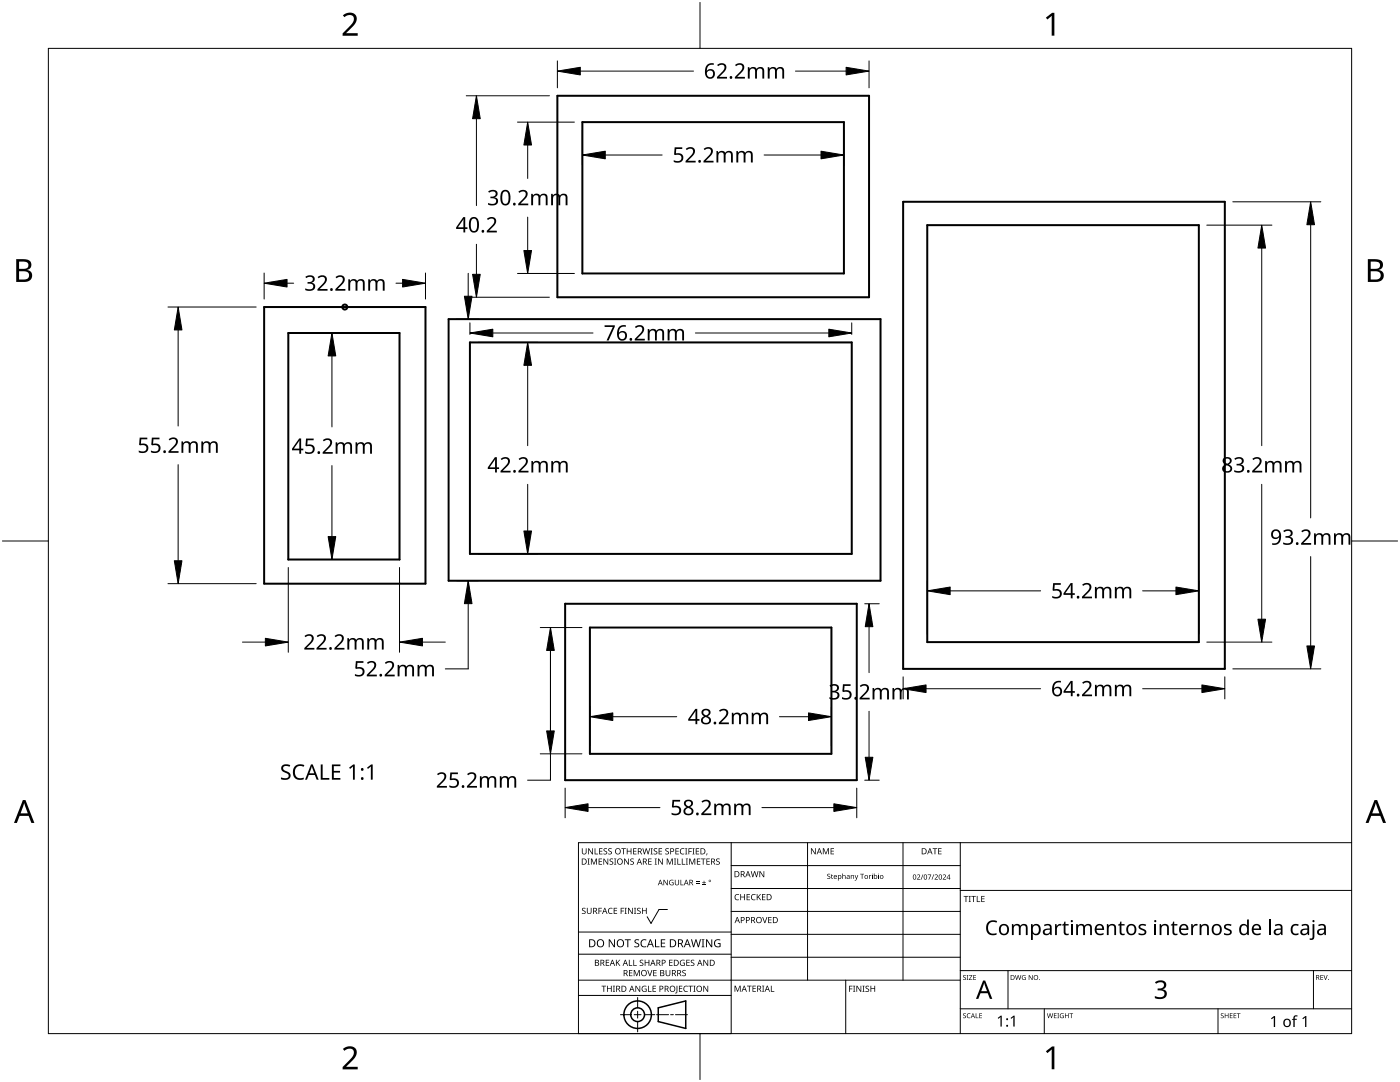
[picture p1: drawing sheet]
<svg xmlns="http://www.w3.org/2000/svg" width="279mm" height="216mm" viewBox="0 0 279 216" stroke-linecap="round" stroke-linejoin="round" font-family="sans-serif">
<path d="M111.2 19.1h62.2v40.2h-62.2zM116.2 24.4h52.2v30.2h-52.2zM180.2 40.3h64.2v93.2h-64.2zM185.1 44.9h54.2v83.2h-54.2zM52.7 61.3h32.2v55.2h-32.2zM57.5 66.4h22.2v45.2h-22.2zM89.5 63.7h86.2v52.2h-86.2zM93.8 68.3h76.2v42.2h-76.2zM112.8 120.5h58.2v35.2h-58.2zM117.7 125.2h48.2v25.2h-48.2z" fill="none" stroke="#000" stroke-width=".4"/>
<circle cx="68.8" cy="61.3" r=".5" fill="none" stroke="#000" stroke-width=".4"/>
<path d="M9.7 9.7h260v196.5h-260z" fill="none" stroke="#000" stroke-width=".2"/>
<path d="M139.7 .5v9.2M.5 108h9.2M269.7 108h9.2M139.7 206.2v9.2" fill="none" stroke="#000" stroke-width=".2"/>
<g fill="#000">
<path d="M68.4 3.1a1.64 1.64 0 0 1 2.8 .4 2.52 2.52 0 0 1-1.2 2.2l-.9 .9h2.3v.5h-3v-.4l1.2-1.2a1.95 1.95 0 0 0 .9-2.2 1.23 1.23 0 0 0-1.8 .1zM208.7 3.5l1.3-.9h.4v4.5h-.5v-4l-.9 .8zM68.4 209.3a1.64 1.64 0 0 1 2.8 .4 2.52 2.52 0 0 1-1.2 2.2l-.9 1h2.3v.5h-3v-.5l1.2-1.2a1.95 1.95 0 0 0 .9-2.1 1.23 1.23 0 0 0-1.8 .1zM208.7 209.8l1.3-1h.4v4.6h-.5v-4l-.9 .7z"/>
<path d="M3.2 51.7h1.3a1.28 1.28 0 0 1 1.7 1.3 1.04 1.04 0 0 1-.8 .9 1.23 1.23 0 0 1 1 1.5 1.23 1.23 0 0 1-1.6 .9h-1.6zM3.8 54.1v1.7h.9a.86 .86 0 0 0 1.1-.9 .86 .86 0 0 0-1.1-.8zM3.8 52.2v1.4h.8a.78 .78 0 0 0 1.1-.7 .78 .78 0 0 0-1.1-.7z"/>
<path d="M273 51.7h1.3a1.28 1.28 0 0 1 1.7 1.3 1.04 1.04 0 0 1-.9 .9 1.23 1.23 0 0 1 1 1.5 1.23 1.23 0 0 1-1.5 .9h-1.6zM273.6 54.1v1.7h.9a.86 .86 0 0 0 1.1-.9 .86 .86 0 0 0-1.2-.8zM273.6 52.2v1.4h.8a.78 .78 0 0 0 1-.7 .78 .78 0 0 0-1.1-.7z"/>
<path d="M4.6 159.6h.5l1.8 4.6h-.6l-.6-1.4h-1.8l-.5 1.4h-.6zM4.8 160.2l-.7 2.1h1.4z"/>
<path d="M274.3 159.6h.5l1.8 4.6h-.6l-.5-1.4h-1.8l-.6 1.4h-.6zM274.6 160.2l-.7 2.1h1.4z"/>
</g>
<g fill="none" stroke="#000" stroke-width=".2">
<path d="M145.9 168.1v38.1h-30.5v-38.1h154.3M145.9 172.7h45.7M145.9 177.3h45.7M161.2 168.1v27.5M180.2 168.1v27.5M191.6 168.1v38.1M191.6 177.7h78.1M115.4 198.6h30.5M115.4 195.6h76.2M115.4 190.4h30.5M115.4 186h30.5M127.3 199v2.1"/>
<path d="M133.2 181.5h-1.7l-1.6 2.8-.7-1.4M145.9 181.9h45.7M145.9 186.4h45.7M145.9 191h45.7M168.8 195.6v10.6M191.6 193.7h78.1M201.2 193.7v7.6M262.1 193.7v7.6M123.8 202.5h2.1M126.6 202.5h1.3M127.3 201.8v1.4M127.3 203.8v2.1"/>
<path d="M128.6 202.5h2.1M131 202.5h2.4M133.8 202.5h.6M134.8 202.5h2.4M191.6 201.3h78.1M208.4 201.3v4.9M243.1 201.3v4.9"/>
</g>
<g fill="#000">
<path d="M116.1 169.3h.2v.8a.32 .32 0 0 0 .3 .3 .32 .32 0 0 0 .3-.3v-.8h.2v.8a.47 .47 0 0 1-.5 .4 .47 .47 0 0 1-.5-.5zM117.3 171.3h.4l-.1 .1v1l.1 .1h-.4l.1-.1v-1zM117.4 169.3h.2l.6 1v-1h.1v1.2h-.1l-.7-1v1h-.1zM117.9 171.3h.3l.3 1 .4-1h.2v1.2h-.1v-1l-.4 1h-.1l-.4-1v1h-.2zM118.7 169.3h.1v1h.6v.2h-.7zM119.5 171.3h.7v.1h-.6v.4h.5v.2h-.5v.4h.6v.1h-.7zM119.6 169.3h.6v.1h-.5v.4h.5v.1h-.5v.4h.5v.2h-.6zM120.5 169.4l.4-.1h.3l-.1 .1a.25 .25 0 0 0-.4-.1 .25 .25 0 0 0 0 .4 .4 .4 0 0 1 .5 .3 .4 .4 0 0 1-.3 .5 .4 .4 0 0 1-.5-.2h.2a.27 .27 0 0 0 .4-.1 .27 .27 0 0 0-.3-.3l-.2-.2zM120.4 171.3h.2l.6 1v-1h.2v1.2h-.2l-.6-1v1h-.2zM121.4 169.4l.5-.1h.2v.1a.25 .25 0 0 0-.4-.1 .25 .25 0 0 0 0 .4 .4 .4 0 0 1 .4 .3 .4 .4 0 0 1-.2 .5 .4 .4 0 0 1-.5-.2h.1a.27 .27 0 0 0 .5-.1 .27 .27 0 0 0-.4-.3l-.2-.2zM121.7 171.4l.4-.1 .3 .1-.1 .1a.25 .25 0 0 0-.4-.1 .25 .25 0 0 0 0 .4 .4 .4 0 0 1 .5 .3 .4 .4 0 0 1-.3 .5 .4 .4 0 0 1-.5-.3l.2 .1a.27 .27 0 0 0 .4-.2 .27 .27 0 0 0-.3-.3l-.2-.2zM122.5 171.3h.5l-.2 .1v1l.2 .1h-.5l.2-.1v-1z"/>
<path d="M124 169.3h.9v.1h-.4v1.1h-.1v-1.1h-.4zM124.6 171.3h.1l.7 1v-1h.1v1.2h-.2l-.6-1v1h-.1zM125.1 169.3h.1v.5h.7v-.5h.1v1.2h-.1v-.6h-.7v.6h-.1zM125.8 171.4l.5-.1 .2 .1v.1a.25 .25 0 0 0-.4-.1 .25 .25 0 0 0 0 .4 .4 .4 0 0 1 .4 .3 .4 .4 0 0 1-.2 .5 .4 .4 0 0 1-.5-.3l.1 .1a.27 .27 0 0 0 .5-.2 .27 .27 0 0 0-.4-.3l-.2-.2zM126.4 169.3h.6v.1h-.5v.4h.5v.1h-.5v.4h.5v.2h-.6zM128.2 169.3h.2l.2 1 .3-1h.2l.2 1 .3-1h.1l-.3 1.2h-.1l-.3-1.1-.3 1.1h-.2zM129.4 171.3h.6v.1h-.5v.4h.5v.2h-.5v.4h.5v.1h-.6zM129.8 169.3h.5l-.2 .1v1l.2 .1h-.5l.2-.1v-1zM130.7 171.3h.4l-.1 .1v1l.1 .1h-.4l.1-.1v-1zM130.5 169.4l.4-.1h.3l-.1 .1a.25 .25 0 0 0-.4-.1 .25 .25 0 0 0 0 .4 .4 .4 0 0 1 .5 .3 .4 .4 0 0 1-.3 .5 .4 .4 0 0 1-.5-.2h.2a.27 .27 0 0 0 .4-.1 .27 .27 0 0 0-.3-.3l-.2-.2zM131.4 169.3h.7v.1h-.5v.4h.5v.1h-.5v.4h.5v.2h-.7zM131.3 171.3h.2l.7 1-.1-1h.2v1.2h-.2l-.6-1v1h-.2z"/>
<path d="M132.4 175.6h.2l.6 .9v-.9h.1v1h-.2l-.6-.9v.9h-.1zM132.8 169.4l.4-.1h.3l-.1 .1a.25 .25 0 0 0-.3-.1 .25 .25 0 0 0 0 .4 .4 .4 0 0 1 .4 .3 .4 .4 0 0 1-.3 .5 .4 .4 0 0 1-.4-.2h.1a.27 .27 0 0 0 .5-.1 .27 .27 0 0 0-.4-.3l-.2-.2zM133.1 171.3h.2l.4 1 .4-1h.2v1.2h-.2v-1l-.4 1h-.1l-.4-1v1h-.1zM133.7 175.7l.5-.2 .2 .1v.1a.45 .45 0 0 0-.7 .4 .45 .45 0 0 0 .6 .4v-.3h-.2v-.1h.3v.5a.6 .6 0 0 1-.8-.1 .6 .6 0 0 1 .1-.8zM134.5 171.3h.4l-.1 .1v1l.1 .1h-.4l.2-.1v-1zM135.2 171.3h.1v1.1h.6v.1h-.7zM134.8 169.3h.7v.1h-.6v.4h.5v.1h-.5v.4h.6v.2h-.7zM134.7 175.6h.1v.7a.28 .28 0 0 0 .3 .2 .28 .28 0 0 0 .3-.2v-.7h.1v.7a.42 .42 0 0 1-.4 .4 .42 .42 0 0 1-.4-.4zM135.8 175.6h.1v.9h.5v.1h-.6zM136.1 171.3h.1v1.1h.6v.1h-.7zM135.8 169.4l.5-.2 .3 .1-.1 .1a.49 .49 0 0 0-.7 .5 .49 .49 0 0 0 .8 .4 .52 .52 0 0 1-.7 .1 .52 .52 0 0 1-.2-.6zM136.7 169.3h.5l-.2 .1v1l.2 .1h-.5l.2-.1v-1z"/>
<path d="M136.9 171.3h.4l-.1 .1v1l.1 .1h-.4l.1-.1v-1zM137.4 169.3h.7v.1h-.6v.4h.5v.2h-.5v.5h-.1zM137.5 171.3h.3l.3 1 .4-1h.3v1.2h-.2v-1l-.4 1h-.1l-.4-1v1h-.2zM138.2 169.3h.4l-.1 .1v1l.1 .1h-.4l.1-.1v-1zM138.9 176.2h.7v.1h-.7zM138.9 175.9h.7v.1h-.7zM138.9 169.3h.6v.1h-.5v.4h.5v.1h-.5v.4h.5v.2h-.6zM139.1 171.3h.7v.1h-.6v.4h.5v.2h-.5v.4h.6v.1h-.7zM140.1 176.5h.8v.1h-.8zM139.9 171.3h.9v.1h-.4v1.1h-.1v-1.1h-.4zM140.4 175.7h.2v.3h.3v.2h-.3v.3h-.2v-.3h-.3v-.2h.3zM141 170.3h.2l-.3 .4z"/>
<path d="M141 171.3h.7v.1h-.6v.4h.5v.2h-.5v.4h.6v.1h-.7zM143 171.4l.4-.1 .2 .1v.1a.25 .25 0 0 0-.4-.1 .25 .25 0 0 0 0 .4 .4 .4 0 0 1 .5 .3 .4 .4 0 0 1-.3 .5 .4 .4 0 0 1-.5-.3l.2 .1a.27 .27 0 0 0 .4-.2 .27 .27 0 0 0-.3-.3l-.3-.2zM146.8 178.6l.4-.2 .3 .1v.1a.49 .49 0 0 0-.7 .4 .49 .49 0 0 0 .7 .5 .52 .52 0 0 1-.7 0 .52 .52 0 0 1-.2-.6zM147.7 178.4h.2v.5h.6v-.5h.2v1.2h-.2v-.5h-.6v.5h-.2zM149 178.4h.7v.1h-.5v.4h.4v.2h-.4v.4h.5v.1h-.7zM150 178.6l.5-.2 .3 .1-.1 .1a.49 .49 0 0 0-.7 .4 .49 .49 0 0 0 .8 .5 .52 .52 0 0 1-.7 0 .52 .52 0 0 1-.2-.6zM149.8 173.8h.2l.2 1.1 .3-1.1h.2l.3 1.1 .2-1.1h.2l-.3 1.2h-.2l-.3-1-.3 1h-.1zM151 178.4h.2v.6l.5-.6h.2l-.5 .5 .5 .7h-.2l-.4-.6-.1 .6h-.2zM151.6 173.8h.1l.7 1v-1h.1v1.2h-.2l-.6-1v1h-.1zM152.1 178.4h.7v.1h-.6v.4h.5v.2h-.5v.4h.6v.1h-.7zM161.8 169.3h.2l.7 1v-1h.1v1.2h-.2l-.6-1v1h-.2zM164.2 169.3h.2l.4 .9 .4-.9h.2v1.2h-.1v-1.1l-.4 1.1h-.1l-.4-1.1v1.1h-.2z"/>
<path d="M165.1 174.5l.4-.2 .2 .1v.1a.24 .24 0 0 0-.4-.1 .24 .24 0 0 0-.1 .3 .24 .24 0 0 0 .3 .2 .32 .32 0 0 1 .1 .5 .32 .32 0 0 1-.5-.2 .26 .26 0 0 0 .4 .1 .26 .26 0 0 0 .1-.3 .26 .26 0 0 0-.4-.2zM166 174.4v.2h.3l-.3 .1 .1 .5 .1 .2-.3-.1-.1-.7zM165.8 169.3h.6v.1h-.5v.4h.5v.1h-.5v.4h.5v.2h-.6zM168.1 174.3h.1v.4a.29 .29 0 0 1 .3-.1 .29 .29 0 0 1 .3 .3v.5h-.2v-.5a.21 .21 0 0 0-.2-.2 .21 .21 0 0 0-.2 .3v.4h-.1zM169.8 174.6l.1 .1a.29 .29 0 0 1 .3-.1 .29 .29 0 0 1 .2 .3v.5h-.1v-.5a.21 .21 0 0 0-.2-.2 .21 .21 0 0 0-.2 .3v.4h-.1zM170.6 174.6h.1l.2 .7 .2-.7h.2l-.4 .9-.2 .2-.1-.1 .3-.2zM171.7 174.4h.7v.1h-.3v.9h-.1v-.9h-.3zM173.4 174.6l.2 .2 .3-.2-.3 .2v.6h-.2zM174 174.6h.2v.8h-.2zM175.3 174.6h.1v.8h-.1zM183 174.6a.37 .37 0 0 1 .6 0 .37 .37 0 0 1-.2 .6l-.2 .2h.5v.1h-.7l.3-.4a.27 .27 0 0 0 .2-.3 .27 .27 0 0 0-.3-.2zM184.1 174.5h.2l-.4 1h-.1z"/>
<path d="M185.2 174.5h.6l-.4 1h-.1l.4-.9h-.5zM186.3 174.5h.1l-.4 1h-.1zM186.1 169.3h.9v.1h-.3v1.1h-.2v-1.1h-.4zM186.5 174.6a.37 .37 0 0 1 .6 0 .37 .37 0 0 1-.2 .6l-.2 .2h.5v.1h-.7l.3-.4a.27 .27 0 0 0 .3-.3 .27 .27 0 0 0-.4-.2zM187.2 169.3h.7v.1h-.5v.4h.5v.1h-.5v.4h.5v.2h-.7zM188.2 174.6a.37 .37 0 0 1 .6 0 .37 .37 0 0 1-.3 .6l-.2 .2h.5v.1h-.7l.3-.4a.27 .27 0 0 0 .3-.3 .27 .27 0 0 0-.4-.2zM192.3 178.8h.9v.1h-.3v1.1h-.2v-1.1h-.4zM193.3 178.8h.5l-.2 .1v1l.2 .1h-.5l.2-.1v-1zM193.8 178.8h1v.1h-.4v1.1h-.2v-1.1h-.4zM194.9 178.8h.2v1.1h.5v.1h-.7zM195.8 178.8h.7v.1h-.5v.4h.5v.1h-.5v.5h.5v.1h-.7zM116.2 181.3l.4-.2 .3 .1-.1 .1a.25 .25 0 0 0-.4-.1 .25 .25 0 0 0 0 .4 .4 .4 0 0 1 .5 .3 .4 .4 0 0 1-.3 .5 .4 .4 0 0 1-.5-.2h.2a.27 .27 0 0 0 .4-.1 .27 .27 0 0 0-.3-.3l-.2-.2z"/>
<path d="M117.1 181.1h.2v.8a.32 .32 0 0 0 .3 .3 .32 .32 0 0 0 .3-.3v-.8h.2v.8a.47 .47 0 0 1-.5 .5 .47 .47 0 0 1-.5-.5zM119.4 181.1h.7v.2h-.5v.4h.5v.1h-.5v.6h-.2zM120 196.7h1v.1h-.4v1.1h-.2v-1.1h-.4zM120.9 191.5h.7v.1h-.6v.4h.5v.2h-.5v.4h.6v.1h-.7zM121.5 181.3l.4-.2 .4 .1-.1 .1a.49 .49 0 0 0-.7 .5 .49 .49 0 0 0 .7 .4 .52 .52 0 0 1-.6 .1 .52 .52 0 0 1-.3-.6zM121.1 196.7h.2v.5h.6v-.5h.2v1.2h-.2v-.6h-.6v.6h-.2zM121.5 187.4h.2l.9 1.3v-1.3h.1v1.6h-.2l-.8-1.3v1.3h-.2zM122.3 196.7h.4l-.1 .1v1l.1 .1h-.4l.2-.1v-1zM122.5 181.1h.7v.2h-.6v.4h.5v.1h-.5v.4h.6v.2h-.7zM122.9 191.5h.2v.6l.5-.6h.2l-.5 .5 .5 .7h-.2l-.4-.6-.1 .6h-.2zM123.9 181.1h.6v.2h-.5v.4h.5v.1h-.5v.6h-.1zM124.7 181.1h.4l-.2 .2v.9l.2 .2h-.4l.1-.2v-.9z"/>
<path d="M124.7 187.4h1.2v.2h-.5v1.4h-.2v-1.4h-.5zM125.5 191.5h.2v1.1h.5v.1h-.7zM125.5 193.6h.7v.1h-.5v.4h.5v.1h-.5v.4h.5v.2h-.7zM125.3 181.1h.2l.7 1.1-.1-1.1h.2v1.3h-.2l-.6-1v1h-.2zM126.4 191.5h.1v1.1h.6v.1h-.7zM126.5 181.1h.5l-.2 .2v.9l.2 .2h-.5l.2-.2v-.9zM126.5 193.6h.2l.4 1 .4-1h.2v1.2h-.2v-1.1l-.4 1.1h-.1l-.4-1.1v1.1h-.1zM126.7 187.6l.3-.2 .6 .1-.2 .1a.33 .33 0 0 0-.6 .2 .33 .33 0 0 0 .4 .4 .47 .47 0 0 1 .4 .6 .47 .47 0 0 1-.7 .2h-.3v-.2h.2a.35 .35 0 0 0 .6-.2 .35 .35 0 0 0-.5-.4l-.3-.2zM126.8 196.7h.2l.6 1v-1h.2v1.2h-.2l-.7-1 .1 1h-.2zM127.2 181.3l.4-.2 .3 .1-.1 .1a.25 .25 0 0 0-.4-.1 .25 .25 0 0 0 0 .4 .4 .4 0 0 1 .5 .3 .4 .4 0 0 1-.3 .5 .4 .4 0 0 1-.5-.2h.2a.27 .27 0 0 0 .4-.1 .27 .27 0 0 0-.3-.3l-.2-.2zM127.7 191.6l.4-.1 .3 .1-.1 .1a.25 .25 0 0 0-.3-.1 .25 .25 0 0 0 0 .4 .4 .4 0 0 1 .4 .3 .4 .4 0 0 1-.3 .5 .4 .4 0 0 1-.4-.3l.1 .1a.27 .27 0 0 0 .5-.2 .27 .27 0 0 0-.4-.3l-.2-.2zM128 187.6l.6-.2 .4 .1-.1 .2a.63 .63 0 0 0-.9 .5 .63 .63 0 0 0 1 .6v.2a.83 .83 0 0 1-1.1-.3 .83 .83 0 0 1 .1-1.1z"/>
<path d="M128.2 196.8l.6-.1 .2 .1v.1a.5 .5 0 0 0-.8 .4 .5 .5 0 0 0 .7 .5v-.4h-.3v-.1h.4v.6a.66 .66 0 0 1-.8-.2 .66 .66 0 0 1 0-.9zM128.1 181.1h.2v.6h.6v-.6h.2v1.3h-.2v-.6h-.6v.6h-.2zM129.2 193.6h.1l.4 1 .3-1h.2l-.4 1.2h-.2zM129.3 196.7h.2v1.1h.5v.1h-.7zM128.7 191.5h.1v.5h.6v-.5h.2v1.2h-.2v-.5h-.6v.5h-.1zM130.7 187.4h.2v1.4h.7v.2h-.9zM130.2 196.7h.7v.1h-.5v.4h.5v.1h-.5v.5h.5v.1h-.7zM130.4 193.6h.6v.1h-.5v.4h.5v.1h-.5v.4h.5v.2h-.6zM131.9 187.4h.9v.2h-.7v.5h.6v.2h-.6v.5h.7v.2h-.9zM132.8 193.6h.2v.7a.32 .32 0 0 0 .3 .4 .32 .32 0 0 0 .3-.4v-.7h.2v.7a.47 .47 0 0 1-.5 .5 .47 .47 0 0 1-.5-.5zM133.5 191.5h.7v.1h-.5v.4h.5v.2h-.5v.4h.5v.1h-.7zM135 196.7h.2v1.3l-.1 .2h-.3l-.1-.1 .3-.2z"/>
<path d="M135.5 196.7h.7v.1h-.5v.4h.4v.1h-.4v.5h.5v.1h-.7zM135.8 191.7l.5-.2 .4 .1-.1 .1a.5 .5 0 0 0-.8 .4 .5 .5 0 0 0 .7 .5v-.4h-.2v-.1h.4v.6a.66 .66 0 0 1-.9-.1 .66 .66 0 0 1 0-.9zM136.2 193.7l.4-.2 .3 .1-.1 .1a.25 .25 0 0 0-.4-.1 .25 .25 0 0 0 0 .4 .4 .4 0 0 1 .5 .3 .4 .4 0 0 1-.3 .5 .4 .4 0 0 1-.5-.2h.2a.27 .27 0 0 0 .5-.1 .27 .27 0 0 0-.4-.3l-.2-.2zM136.5 196.8l.5-.1 .3 .1-.1 .1a.49 .49 0 0 0-.7 .4 .49 .49 0 0 0 .8 .4 .52 .52 0 0 1-.7 .1 .52 .52 0 0 1-.2-.6zM137 191.5h.6v.1h-.5v.4h.5v.2h-.5v.4h.5v.1h-.6zM137.4 196.7h.9v.1h-.4v1.1h-.1v-1.1h-.4zM137.9 191.6l.4-.1 .3 .1-.1 .1a.25 .25 0 0 0-.4-.1 .25 .25 0 0 0 0 .4 .4 .4 0 0 1 .5 .3 .4 .4 0 0 1-.3 .5 .4 .4 0 0 1-.5-.3l.2 .1a.27 .27 0 0 0 .4-.2 .27 .27 0 0 0-.3-.3l-.2-.2zM138.4 196.7h.4l-.1 .1v1l.1 .1h-.4l.1-.1v-1zM137.9 187.4h.2l.3 1.4 .4-1.4h.2l.4 1.4 .3-1.4h.2l-.4 1.6h-.2l-.4-1.3-.4 1.3h-.2zM140 187.4h.6l-.2 .2v1.3l.2 .1h-.6l.2-.1v-1.3zM140.4 196.7h.1l.7 1v-1h.1v1.2h-.1l-.7-1v1h-.1zM140.4 191.5h.2l.6 1v-1h.1v1.2h-.1l-.7-1v1h-.1z"/>
<path d="M140.9 187.4h.2l.9 1.3v-1.3h.1v1.6h-.2l-.8-1.3v1.3h-.2zM142.7 187.6l.7-.2 .4 .1-.1 .2a.65 .65 0 0 0-1 .5 .65 .65 0 0 0 .9 .6v-.4h-.3v-.2h.5v.7a.86 .86 0 0 1-1.1-.1 .86 .86 0 0 1 0-1.2zM146.6 196.7h.2l.4 1 .4-1h.2v1.2h-.1v-1.1l-.4 1.1h-.2l-.4-1.1v1.1h-.1zM149.1 196.7h.9v.1h-.4v1.1h-.1v-1.1h-.4zM150.2 196.7h.7v.1h-.6v.4h.5v.1h-.5v.5h.6v.1h-.7zM152.1 183h.2l.3 1 .4-1h.1l-.4 1.2h-.1zM152.1 196.7h.4l-.1 .1v1l.1 .1h-.4l.1-.1v-1zM153.8 196.7h.2v1.1h.5v.1h-.7zM153.3 183h.7v.1h-.5v.4h.5v.1h-.5v.5h.5v.1h-.7zM169.5 196.7h.6v.1h-.5v.5h.5v.1h-.5v.5h-.1zM170.2 196.7h.5l-.2 .1v1l.2 .1h-.5l.2-.1v-1zM170.9 196.7h.2l.6 1v-1h.2v1.2h-.2l-.6-1v1h-.2z"/>
<path d="M172.1 196.7h.5l-.2 .1v1l.2 .1h-.5l.2-.1v-1zM172.8 196.8l.4-.1h.2v.2a.25 .25 0 0 0-.4-.1 .25 .25 0 0 0 0 .4 .4 .4 0 0 1 .5 .3 .4 .4 0 0 1-.3 .4 .4 .4 0 0 1-.5-.2l.2 .1a.27 .27 0 0 0 .4-.2 .27 .27 0 0 0-.3-.3l-.3-.2zM173.7 196.7h.2v.5h.6v-.5h.2v1.2h-.2v-.6h-.6v.6h-.2zM192.2 194.7l.4-.1h.2l-.1 .1a.24 .24 0 0 0-.3 0 .24 .24 0 0 0-.1 .3 .24 .24 0 0 0 .4 .1 .31 .31 0 0 1 0 .4 .31 .31 0 0 1-.5-.1 .24 .24 0 0 0 .3 .1 .24 .24 0 0 0 .1-.3l-.4-.3zM192.9 194.6h.4l-.1 .1v.7l.1 .1h-.4l.1-.1v-.7zM193.4 194.6h.6l-.5 .8h.6v.1h-.7l.5-.8h-.5zM194.2 194.6h.6v.1h-.4v.3h.4v.1h-.4v.3h.4v.1h-.6zM197.2 184a1.63 1.63 0 0 1 1.8-.2l-.1 .3a1.14 1.14 0 0 0-1.4 .1 1.14 1.14 0 0 0-.3 1.4 1.11 1.11 0 0 0 1.7 .6v.3a1.5 1.5 0 0 1-1.8-.3 1.5 1.5 0 0 1-.1-1.9zM202.6 194.6h.1l.2 .8 .2-.8h.2l.2 .8 .2-.8h.1l-.2 .9h-.2l-.2-.8-.2 .8h-.2zM204 194.7l.4-.1h.3l-.1 .1a.4 .4 0 0 0-.6 .4 .4 .4 0 0 0 .6 .3v-.3l-.2-.1h.3v.5a.53 .53 0 0 1-.7-.1 .53 .53 0 0 1 0-.7zM201.9 184.4h.3l.1 .3a.83 .83 0 0 1 1.3 0 .78 .78 0 0 1 .9-.3 .78 .78 0 0 1 .6 .8v1.4h-.4v-1.4a.54 .54 0 0 0-.6-.5 .54 .54 0 0 0-.4 .7v1.2h-.4v-1.4a.55 .55 0 0 0-.7-.5 .55 .55 0 0 0-.3 .7v1.2h-.4zM205.3 194.6h.1l.6 .8v-.8h.1v.9h-.2l-.5-.8v.8h-.1z"/>
<path d="M210.6 184.4h.3v.4l.4-.4h.5v.3h-.5l-.3 .3-.1 1.6h-.3zM212.4 183.9h.2v.5h.7v.3h-.7v1.2l.2 .4h.5v.3a.67 .67 0 0 1-1-.7v-1.2h-.3v-.2l.3-.1zM214.8 184.4h.3v.3a.83 .83 0 0 1 1.4 0 .78 .78 0 0 1 .9-.3 .78 .78 0 0 1 .5 .8v1.4h-.3v-1.4a.54 .54 0 0 0-.7-.5 .54 .54 0 0 0-.4 .7v1.2h-.3v-1.4a.55 .55 0 0 0-.7-.5 .55 .55 0 0 0-.4 .7v1.2h-.3zM220.9 184.4h.3v.3a.83 .83 0 0 1 1-.3 .83 .83 0 0 1 .5 .8v1.4h-.3v-1.4a.59 .59 0 0 0-.7-.5 .59 .59 0 0 0-.4 .7v1.2h-.4zM223.6 183.9h.2v.5h.6v.3h-.6v1.2l.2 .4h.5v.3a.67 .67 0 0 1-1.1-.7v-1.2h-.3v-.2l.3-.1zM227.3 184.6a1.29 1.29 0 0 1 1.4-.1l-.1 .3-.4-.1a.35 .35 0 0 0-.6 .1 .35 .35 0 0 0 .4 .5h.1a.66 .66 0 0 1 .7 .8 .66 .66 0 0 1-.9 .5l-.7-.1v-.3l.7 .1 .5-.1v-.4l-.5-.2a.65 .65 0 0 1-.6-1zM230.5 196a1.41 1.41 0 0 1 2.2 .3 .9 .9 0 0 1-.7 1.1 .97 .97 0 0 1 .9 1.1 .97 .97 0 0 1-1.1 .8l-1.3-.1v-.5a1.29 1.29 0 0 0 1.9-.3 .74 .74 0 0 0-1-.8h-.4v-.4a.85 .85 0 0 0 .9 0 .85 .85 0 0 0 .4-.9 1.07 1.07 0 0 0-1.6 0zM231.4 184.4h.3l.1 .3a.83 .83 0 0 1 .9-.3 .83 .83 0 0 1 .6 .8v1.4h-.4v-1.4a.59 .59 0 0 0-.7-.5 .59 .59 0 0 0-.4 .7v1.2h-.4zM234.1 183.9h.2v.5h.7v.3h-.7v1.2l.2 .4h.5v.3a.67 .67 0 0 1-1-.7v-1.2h-.3v-.2l.3-.1zM237.7 184.4h.3l.1 .4 .4-.4h.5v.3h-.5l-.3 .3-.1 1.6h-.4zM239.4 184.4h.3l.1 .3a.83 .83 0 0 1 .9-.3 .83 .83 0 0 1 .6 .8v1.4h-.4v-1.4a.59 .59 0 0 0-.7-.5 .59 .59 0 0 0-.4 .7v1.2h-.4zM244.4 184.6a1.29 1.29 0 0 1 1.4-.1l-.1 .3-.5-.1a.35 .35 0 0 0-.6 .1 .35 .35 0 0 0 .4 .5h.2a.66 .66 0 0 1 .6 .8 .66 .66 0 0 1-.8 .5l-.7-.1v-.3l.7 .1 .4-.1v-.4l-.5-.2a.65 .65 0 0 1-.5-1z"/>
<path d="M257.8 184.7l.5-.3h.5l.4 .1-.1 .3a.8 .8 0 0 0-1.2 .7 .8 .8 0 0 0 1.1 .7h.1v.3a1.12 1.12 0 0 1-1.4-.3 1.12 1.12 0 0 1 0-1.4zM261.9 184.4h.4v2.5a.62 .62 0 0 1-.9 .6v-.3h.4l.1-.2zM263.5 194.6h.6v.1h-.5v.3h.4v.1h-.4v.3h.5v.1h-.6zM264.1 194.6h.2l.2 .8 .3-.8h.2l-.4 .9h-.1zM192.2 202.3l.4-.1h.2l-.1 .1a.24 .24 0 0 0-.3 0 .24 .24 0 0 0-.1 .3 .24 .24 0 0 0 .4 .1 .31 .31 0 0 1 0 .5 .31 .31 0 0 1-.5-.2 .24 .24 0 0 0 .3 .1 .24 .24 0 0 0 .1-.3l-.4-.2zM193.1 202.3l.3-.1h.3l-.1 .1a.39 .39 0 0 0-.5 .4 .39 .39 0 0 0 .5 .3 .46 .46 0 0 1-.6 0 .46 .46 0 0 1 .1-.7zM194.7 202.2h.1v.8h.5v.2h-.6zM195.4 202.2h.6v.1h-.4v.3h.4v.1h-.4v.4h.4v.1h-.6zM199.1 203.1l.6-.4h.2v2.1h-.2v-1.9l-.5 .4zM201.7 203.1l.6-.4h.2v2.1h-.3v-1.9l-.4 .4zM209 202.2h.1l.2 .8 .2-.8h.1l.3 .8 .2-.8h.1l-.3 1h-.1l-.2-.9-.3 .9h-.1zM210.3 202.2h.6v.1h-.4v.3h.3v.1h-.3v.4h.4v.1h-.6z"/>
<path d="M211 202.2h.4l-.2 .1v.8l.2 .1h-.4l.1-.1v-.8zM211.6 202.3l.7-.1-.1 .1a.4 .4 0 0 0-.6 .4 .4 .4 0 0 0 .6 .3v-.2l-.2-.2h.3v.5a.53 .53 0 0 1-.7-.1 .53 .53 0 0 1 0-.7zM212.5 202.2h.2v.4h.5v-.4h.1v1h-.1v-.5h-.5v.5h-.2zM213.4 202.2h.8v.1h-.3v.9h-.2v-.9h-.3zM243.7 202.3l.3-.1h.2v.1a.24 .24 0 0 0-.3 0 .24 .24 0 0 0-.1 .3 .24 .24 0 0 0 .3 .1 .31 .31 0 0 1 0 .5 .31 .31 0 0 1-.5-.2 .24 .24 0 0 0 .4 .1 .24 .24 0 0 0 0-.3l-.3-.2zM244.4 202.2h.2v.4h.5v-.4h.1v1h-.1v-.5h-.5v.5h-.2zM245.4 202.2h.6v.1h-.4v.3h.4v.1h-.4v.4h.4v.1h-.6zM246.2 202.2h.5v.1h-.4v.3h.4v.1h-.4v.4h.4v.1h-.5zM246.8 202.2h.8v.1h-.3v.9h-.2v-.9h-.3zM253.7 203.2l.6-.5h.2v2.2h-.3v-1.9l-.4 .4zM258.2 202.7l.3-.1h.5l-.1 .3-.4-.1-.1 .2v.3h.4v.2h-.4v1.4h-.3v-1.4h-.3l.3-.2zM259.9 203.2l.6-.5h.2v2.2h-.2v-1.9l-.5 .4z"/>
<path d="M116.1 171.3h.4a.61 .61 0 0 1 .6 .6 .61 .61 0 0 1-.6 .6h-.4zM116.3 171.4v1h.1a.48 .48 0 0 0 .5-.5 .48 .48 0 0 0-.4-.5z"/>
<path d="M122.7 169.9a.61 .61 0 0 1 1.2 0 .61 .61 0 0 1-1.2 0zM122.9 169.9a.45 .45 0 0 0 .9 0 .45 .45 0 0 0-.9 0z"/>
<path d="M123.1 171.9a.61 .61 0 0 1 1.2 0 .61 .61 0 0 1-1.2 0zM123.3 171.9a.45 .45 0 0 0 .9 0 .45 .45 0 0 0-.9 0z"/>
<path d="M127.3 169.3h.3a.35 .35 0 0 1 .5 .2 .35 .35 0 0 1-.3 .4l.4 .6h-.2l-.3-.5h-.3v.5h-.1zM127.4 169.4v.4h.2a.23 .23 0 0 0 .3-.2 .23 .23 0 0 0-.3-.2z"/>
<path d="M127.5 171.3h.2l.4 1.2h-.1l-.2-.4h-.4l-.2 .4h-.1zM127.6 171.5l-.2 .5h.4z"/>
<path d="M128.3 171.3h.3a.35 .35 0 0 1 .5 .2 .35 .35 0 0 1-.3 .5l.4 .5h-.2l-.3-.5h-.2v.5h-.2zM128.5 171.4v.5h.1a.23 .23 0 0 0 .3-.2 .23 .23 0 0 0-.3-.3z"/>
<path d="M131.7 175.5h.1l.5 1.1h-.2l-.1-.3h-.4l-.2 .3h-.1zM131.8 175.7l-.2 .5h.3z"/>
<path d="M133.8 169.3h.3a.41 .41 0 0 1 .4 .5 .41 .41 0 0 1-.6 .2v.5h-.1zM133.9 169.4v.5a.29 .29 0 0 0 .5-.3 .29 .29 0 0 0-.5-.2z"/>
<path d="M136.9 175.5h.1l.4 1.1h-.1l-.1-.3h-.5l-.1 .3h-.1zM137 175.7l-.2 .5h.3z"/>
<path d="M137.6 175.6h.3a.31 .31 0 0 1 .4 .2 .31 .31 0 0 1-.2 .4l.3 .4h-.2l-.3-.4h-.2v.4h-.1zM137.7 175.7v.4h.2a.21 .21 0 0 0 .2-.2 .21 .21 0 0 0-.2-.2z"/>
<path d="M139.8 169.3h.4a.61 .61 0 0 1 .6 .6 .61 .61 0 0 1-.7 .6h-.3zM140 169.4v.9h.1a.48 .48 0 0 0 .5-.4 .48 .48 0 0 0-.4-.5z"/>
<path d="M141.4 175.8a.25 .25 0 0 1 .5 0 .25 .25 0 0 1-.5 0zM141.5 175.8a.15 .15 0 0 0 .3 0 .15 .15 0 0 0-.3 0z"/>
<path d="M141.9 171.3h.4a.35 .35 0 0 1 .4 .2 .35 .35 0 0 1-.2 .5l.3 .5h-.2l-.3-.5h-.2v.5h-.2zM142.1 171.4v.5h.2a.23 .23 0 0 0 .2-.2 .23 .23 0 0 0-.3-.3z"/>
<path d="M146.6 173.8h.4a.61 .61 0 0 1 .6 .6 .61 .61 0 0 1-.7 .6h-.3zM146.7 174v.9h.2a.48 .48 0 0 0 .5-.5 .48 .48 0 0 0-.5-.4z"/>
<path d="M147.8 173.8h.4a.35 .35 0 0 1 .4 .3 .35 .35 0 0 1-.2 .4l.3 .5h-.2l-.3-.5h-.2v.5h-.2zM148 174v.4h.2a.23 .23 0 0 0 .3-.2 .23 .23 0 0 0-.3-.2z"/>
<path d="M149.2 173.8h.1l.5 1.2h-.1l-.2-.3h-.5l-.1 .3h-.2zM149.3 174l-.2 .5h.4z"/>
<path d="M153 178.4h.4a.61 .61 0 0 1 .6 .6 .61 .61 0 0 1-.6 .6h-.4zM153.2 178.5v1h.1a.48 .48 0 0 0 .5-.5 .48 .48 0 0 0-.4-.5z"/>
<path d="M163.4 169.2h.2l.5 1.3h-.2l-.2-.4h-.4l-.2 .4h-.1zM163.5 169.4l-.2 .6h.4z"/>
<path d="M166.5 174.7l.2-.1 .3 .1v.3l-.5 .1 .2 .2 .3-.1a.37 .37 0 0 1-.6 .1 .37 .37 0 0 1 .1-.6zM166.6 174.8l-.1 .1h.4l-.1-.2z"/>
<path d="M167.2 174.6l.2 .1a.35 .35 0 0 1 .4 .1 .35 .35 0 0 1 0 .4 .35 .35 0 0 1-.5 .1l.1 .4h-.2zM167.3 175a.26 .26 0 0 0 .5 0 .26 .26 0 0 0-.5 0z"/>
<path d="M169 174.7h.5l.1 .7-.2-.1a.26 .26 0 0 1-.3 .1 .26 .26 0 0 1-.1-.3 .26 .26 0 0 1 .3-.2h.1v-.2zM169.1 175.1a.16 .16 0 0 0 .1 .2 .16 .16 0 0 0 .2-.1 .16 .16 0 0 0-.1-.2z"/>
<path d="M172.5 175a.38 .38 0 0 1 .7 0 .38 .38 0 0 1-.7 0zM172.7 175a.27 .27 0 0 0 .5 0 .27 .27 0 0 0-.5 0z"/>
<path d="M174.4 174.3h.1v.4a.36 .36 0 0 1 .5 .1 .36 .36 0 0 1 0 .4 .36 .36 0 0 1-.5 .1l-.1 .1zM174.5 175a.27 .27 0 0 0 .5 0 .27 .27 0 0 0-.5 0z"/>
<path d="M175.5 175a.4 .4 0 0 1 .8 0 .4 .4 0 0 1-.8 0zM175.7 175a.3 .3 0 0 0 .6 0 .3 .3 0 0 0-.6 0z"/>
<path d="M182.3 174.6h.4l.2 .5a.38 .38 0 0 1-.5 .4 .38 .38 0 0 1-.2-.6zM182.4 174.6v.1a.39 .39 0 0 0-.1 .4 .39 .39 0 0 0 .3 .3 .4 .4 0 0 0 .2-.5 .4 .4 0 0 0-.4-.3z"/>
<path d="M184 169.3h.3a.61 .61 0 0 1 .6 .6 .61 .61 0 0 1-.6 .6h-.3zM184.1 169.4v.9h.2a.48 .48 0 0 0 .5-.4 .48 .48 0 0 0-.5-.5z"/>
<path d="M184.5 174.6h.4l.1 .5a.38 .38 0 0 1-.4 .4 .38 .38 0 0 1-.3-.6zM184.5 174.6v.1a.39 .39 0 0 0-.1 .4 .39 .39 0 0 0 .4 .3 .4 .4 0 0 0 .2-.5 .4 .4 0 0 0-.5-.3z"/>
<path d="M185.5 169.2h.1l.5 1.3h-.1l-.2-.4h-.5l-.1 .4h-.2zM185.6 169.4l-.2 .6h.4z"/>
<path d="M187.5 174.6h.4l.1 .5a.38 .38 0 0 1-.4 .4 .38 .38 0 0 1-.3-.6zM187.5 174.6v.1a.39 .39 0 0 0-.1 .4 .39 .39 0 0 0 .4 .3 .4 .4 0 0 0 .1-.5 .4 .4 0 0 0-.4-.3z"/>
<path d="M189.4 174.5h.1v.7h.2l-.2 .3h-.1v-.2h-.5zM189.4 174.6l-.4 .6h.4z"/>
<path d="M118.4 181.1h.3a.35 .35 0 0 1 .4 .3 .35 .35 0 0 1-.2 .4l.3 .6h-.1l-.3-.5h-.3v.5h-.1zM118.5 181.3v.4h.2a.23 .23 0 0 0 .3-.2 .23 .23 0 0 0-.3-.2z"/>
<path d="M118.7 191.5h.4a.31 .31 0 0 1 .4 .2 .31 .31 0 0 1-.2 .4 .33 .33 0 0 1 .3 .4 .33 .33 0 0 1-.4 .2h-.5zM118.9 192.2v.4h.2a.23 .23 0 0 0 .3-.2 .23 .23 0 0 0-.3-.2zM118.9 191.6v.4h.2a.21 .21 0 0 0 .3-.2 .21 .21 0 0 0-.3-.2z"/>
<path d="M117.6 187.4h.5a.79 .79 0 0 1 .7 .8 .79 .79 0 0 1-.8 .8h-.4zM117.8 187.6v1.2h.2a.62 .62 0 0 0 .6-.6 .62 .62 0 0 0-.6-.6z"/>
<path d="M119.8 191.5h.4a.35 .35 0 0 1 .4 .3 .35 .35 0 0 1-.2 .4l.3 .5h-.2l-.3-.5h-.2v.5h-.2zM120 191.6v.5h.2a.23 .23 0 0 0 .3-.2 .23 .23 0 0 0-.3-.3z"/>
<path d="M119.3 187.6a.77 .77 0 0 1 1.1 .1 .77 .77 0 0 1-.2 1.1 .77 .77 0 0 1-1-.2l-.1-.6zM119.5 187.7a.63 .63 0 0 0-.2 .8 .63 .63 0 0 0 .8 .3 .63 .63 0 0 0 .2-.9 .63 .63 0 0 0-.8-.2z"/>
<path d="M120.6 181.1h.2l.4 1.3h-.1l-.2-.4h-.4l-.2 .4h-.1zM120.7 181.3l-.2 .6h.4z"/>
<path d="M122.1 191.5h.2l.5 1.2h-.2l-.1-.3h-.5l-.2 .3h-.1zM122.2 191.7l-.2 .5h.4z"/>
<path d="M123 196.7h.3a.35 .35 0 0 1 .4 .2 .35 .35 0 0 1-.2 .5l.3 .5h-.1l-.3-.5h-.3v.5h-.1zM123.1 196.8v.5h.2a.23 .23 0 0 0 .3-.3 .23 .23 0 0 0-.3-.2z"/>
<path d="M123.3 187.6a.77 .77 0 0 1 1.1 .1 .77 .77 0 0 1-.2 1.1 .77 .77 0 0 1-1.1-.2v-.6zM123.5 187.7a.63 .63 0 0 0-.2 .8 .63 .63 0 0 0 .8 .3 .63 .63 0 0 0 .2-.9 .63 .63 0 0 0-.8-.2z"/>
<path d="M124.5 193.6h.3a.35 .35 0 0 1 .4 .2 .35 .35 0 0 1-.2 .4l.3 .6h-.1l-.3-.5h-.3v.5h-.1zM124.6 193.7v.4h.2a.23 .23 0 0 0 .3-.2 .23 .23 0 0 0-.3-.2z"/>
<path d="M124 196.7h.4a.61 .61 0 0 1 .6 .6 .61 .61 0 0 1-.6 .6h-.4zM124.2 196.8v1h.2a.48 .48 0 0 0 .5-.5 .48 .48 0 0 0-.5-.5z"/>
<path d="M124.7 191.5h.2l.4 1.2h-.1l-.2-.3h-.4l-.2 .3h-.1zM124.8 191.7l-.2 .5h.4z"/>
<path d="M126 196.7h.2l.4 1.2h-.1l-.2-.4h-.4l-.2 .4h-.1zM126.1 196.8l-.2 .6h.4z"/>
<path d="M127.9 194.2a.61 .61 0 0 1 1.2 0 .61 .61 0 0 1-1.2 0zM128.1 194.2a.45 .45 0 0 0 .9 0 .45 .45 0 0 0-.9 0z"/>
<path d="M129.7 187.4h.2l.6 1.6h-.2l-.2-.5h-.6l-.2 .5h-.2zM129.8 187.6l-.3 .7h.5z"/>
<path d="M130.2 191.5h.2l.4 1.2h-.1l-.2-.3h-.4l-.2 .3h-.1zM130.3 191.7l-.2 .5h.4z"/>
<path d="M131 191.5h.3a.35 .35 0 0 1 .5 .3 .35 .35 0 0 1-.3 .4l.4 .5h-.2l-.3-.5h-.2v.5h-.2zM131.2 191.6v.5h.1a.23 .23 0 0 0 .3-.2 .23 .23 0 0 0-.3-.3z"/>
<path d="M131.8 193.6h.3a.31 .31 0 0 1 .4 .1 .31 .31 0 0 1-.2 .4 .33 .33 0 0 1 .3 .4 .33 .33 0 0 1-.4 .3h-.4zM131.9 194.2v.4h.3a.23 .23 0 0 0 .2-.2 .23 .23 0 0 0-.3-.2zM131.9 193.7v.4h.2a.21 .21 0 0 0 .3-.2 .21 .21 0 0 0-.3-.2z"/>
<path d="M131.6 196.7h.3a.41 .41 0 0 1 .5 .5 .41 .41 0 0 1-.6 .2v.5h-.2zM131.8 196.8v.5a.29 .29 0 0 0 .4-.2 .29 .29 0 0 0-.4-.3z"/>
<path d="M132.6 196.7h.4a.35 .35 0 0 1 .4 .2 .35 .35 0 0 1-.2 .5l.3 .5h-.2l-.3-.5h-.2v.5h-.2zM132.8 196.8v.5h.2a.23 .23 0 0 0 .3-.3 .23 .23 0 0 0-.3-.2z"/>
<path d="M132.1 191.5h.3a.41 .41 0 0 1 .4 .5 .41 .41 0 0 1-.6 .3v.4h-.1zM132.2 191.6v.5a.29 .29 0 0 0 .5-.2 .29 .29 0 0 0-.5-.3z"/>
<path d="M134.1 193.6h.3a.35 .35 0 0 1 .5 .2 .35 .35 0 0 1-.3 .4l.4 .6h-.2l-.3-.5h-.2v.5h-.2zM134.3 193.7v.4h.1a.23 .23 0 0 0 .3-.2 .23 .23 0 0 0-.3-.2z"/>
<path d="M133.6 197.3a.61 .61 0 0 1 1.2 0 .61 .61 0 0 1-1.2 0zM133.8 197.3a.45 .45 0 0 0 .9 0 .45 .45 0 0 0-.9 0z"/>
<path d="M133.7 187.4h.5a.79 .79 0 0 1 .7 .8 .79 .79 0 0 1-.8 .8h-.4zM133.9 187.6v1.2h.2a.62 .62 0 0 0 .6-.6 .62 .62 0 0 0-.6-.6z"/>
<path d="M135.2 193.6h.3a.35 .35 0 0 1 .4 .2 .35 .35 0 0 1-.2 .4l.3 .6h-.2l-.2-.5h-.3v.5h-.1zM135.3 193.7v.4h.2a.23 .23 0 0 0 .3-.2 .23 .23 0 0 0-.3-.2z"/>
<path d="M134.5 191.5h.4a.61 .61 0 0 1 .6 .6 .61 .61 0 0 1-.7 .6h-.3zM134.6 191.6v1h.2a.48 .48 0 0 0 .5-.5 .48 .48 0 0 0-.5-.5z"/>
<path d="M135.3 187.4h.4a.45 .45 0 0 1 .6 .3 .45 .45 0 0 1-.3 .6l.4 .7h-.2l-.4-.6h-.3v.6h-.2zM135.5 187.6v.6h.2a.3 .3 0 0 0 .4-.3 .3 .3 0 0 0-.4-.3z"/>
<path d="M137.1 187.4h.2l.6 1.6h-.2l-.2-.5h-.7l-.1 .5h-.2zM137.2 187.6l-.3 .7h.5z"/>
<path d="M139.6 191.5h.1l.5 1.2h-.2l-.1-.3h-.5l-.1 .3h-.2zM139.7 191.7l-.2 .5h.4z"/>
<path d="M138.9 197.3a.61 .61 0 0 1 1.2 0 .61 .61 0 0 1-1.2 0zM139.1 197.3a.45 .45 0 0 0 .9 0 .45 .45 0 0 0-.9 0z"/>
<path d="M141.7 191.5h.3a.61 .61 0 0 1 .6 .6 .61 .61 0 0 1-.6 .6h-.3zM141.8 191.6v1h.2a.48 .48 0 0 0 .5-.5 .48 .48 0 0 0-.5-.5z"/>
<path d="M147.1 183h.1l.5 1.2h-.2l-.1-.4h-.5l-.2 .4h-.1zM147.1 183.1l-.2 .6h.4z"/>
<path d="M147.8 183h.4a.41 .41 0 0 1 .4 .5 .41 .41 0 0 1-.6 .2v.5h-.2zM148 183.1v.5a.29 .29 0 0 0 .5-.2 .29 .29 0 0 0-.5-.3z"/>
<path d="M148.5 196.7h.1l.5 1.2h-.2l-.1-.4h-.5l-.2 .4h-.1zM148.5 196.8l-.2 .6h.4z"/>
<path d="M148.9 183h.3a.41 .41 0 0 1 .4 .5 .41 .41 0 0 1-.6 .2v.5h-.1zM149 183.1v.5a.29 .29 0 0 0 .5-.2 .29 .29 0 0 0-.5-.3z"/>
<path d="M149.9 183h.3a.35 .35 0 0 1 .5 .2 .35 .35 0 0 1-.3 .5l.4 .5h-.2l-.3-.5h-.2v.5h-.2zM150.1 183.1v.5h.1a.23 .23 0 0 0 .3-.3 .23 .23 0 0 0-.3-.2z"/>
<path d="M151.1 196.7h.4a.35 .35 0 0 1 .4 .2 .35 .35 0 0 1-.2 .5l.3 .5h-.2l-.3-.5h-.2v.5h-.2zM151.3 196.8v.5h.2a.23 .23 0 0 0 .2-.3 .23 .23 0 0 0-.2-.2z"/>
<path d="M150.8 183.6a.61 .61 0 0 1 1.2 0 .61 .61 0 0 1-1.2 0zM151.1 183.6a.45 .45 0 0 0 .9 0 .45 .45 0 0 0-.9 0z"/>
<path d="M153.1 196.7h.1l.5 1.2h-.2l-.1-.4h-.5l-.2 .4h-.1zM153.1 196.8l-.2 .6h.4z"/>
<path d="M154.3 183h.3a.61 .61 0 0 1 .6 .6 .61 .61 0 0 1-.6 .6h-.3zM154.4 183.1v1h.2a.48 .48 0 0 0 .5-.5 .48 .48 0 0 0-.5-.5z"/>
<path d="M196.2 195.7h.4l1.4 3.6h-.4l-.5-1.1h-1.4l-.5 1.1h-.4zM196.4 196.1l-.6 1.7h1.2z"/>
<path d="M199.6 184.7a1.08 1.08 0 0 1 1.6 0 1.08 1.08 0 0 1-.2 1.6 1.08 1.08 0 0 1-1.5-.2 1.47 1.47 0 0 1 .1-1.4zM200 184.8a.85 .85 0 0 0-.3 1 .85 .85 0 0 0 .9 .5 .82 .82 0 0 0 .4-1.1 .82 .82 0 0 0-1-.4z"/>
<path d="M201.7 194.6h.3a.49 .49 0 0 1 .5 .5 .49 .49 0 0 1-.5 .4h-.3zM201.8 194.7v.7h.4l.1-.2v-.3z"/>
<path d="M205.8 184.4h.3v.3a.95 .95 0 0 1 1.3-.2 .95 .95 0 0 1 .3 1.2 .9 .9 0 0 1-.6 .9 .9 .9 0 0 1-1-.3v1.3h-.3zM206.3 184.8l-.2 .4a.7 .7 0 0 0 .1 .9 .7 .7 0 0 0 .9 .1 .85 .85 0 0 0 .2-1 .85 .85 0 0 0-.8-.5z"/>
<path d="M206.2 195.1a.5 .5 0 0 1 1 0 .5 .5 0 0 1-1 0zM206.4 195.1a.36 .36 0 0 0 .7 0 .36 .36 0 0 0-.7 0z"/>
<path d="M208.4 184.5a.9 .9 0 0 1 .9-.2 .9 .9 0 0 1 .6 .8v1.5h-.3v-.3a.71 .71 0 0 1-1.2 .2 .71 .71 0 0 1 .1-1.1l1-.1a.51 .51 0 0 0-.2-.6 .51 .51 0 0 0-.5 0l-.3 .1zM208.6 185.7a.47 .47 0 0 0 .2 .7 .47 .47 0 0 0 .6-.3l.1-.6z"/>
<path d="M218.7 184.7a.94 .94 0 0 1 1.2-.2 .94 .94 0 0 1 .4 1.1h-1.5a.83 .83 0 0 0 .5 .7 .83 .83 0 0 0 .9-.1v.3a1.19 1.19 0 0 1-1.5-.3 1.19 1.19 0 0 1 0-1.5zM219 184.8l-.2 .5h1.2a.54 .54 0 0 0-.3-.6 .54 .54 0 0 0-.7 .1z"/>
<path d="M225 184.7a1.08 1.08 0 0 1 1.6 0 1.08 1.08 0 0 1-.2 1.6 1.08 1.08 0 0 1-1.5-.2 1.47 1.47 0 0 1 .1-1.4zM225.4 184.8a.85 .85 0 0 0-.3 1 .85 .85 0 0 0 1 .5 .82 .82 0 0 0 .3-1.1 .82 .82 0 0 0-1-.4z"/>
<path d="M235.6 184.7a.94 .94 0 0 1 1.1-.2 .94 .94 0 0 1 .5 1.1h-1.5a.83 .83 0 0 0 .5 .7 .83 .83 0 0 0 .9-.1v.3a1.19 1.19 0 0 1-1.6-.3 1.19 1.19 0 0 1 .1-1.5zM235.9 184.8l-.2 .5h1.1a.54 .54 0 0 0-.3-.6 .54 .54 0 0 0-.6 .1z"/>
<path d="M242.1 184.7a1.08 1.08 0 0 1 1.5 0 1.08 1.08 0 0 1-.1 1.6 1.08 1.08 0 0 1-1.6-.2 1.47 1.47 0 0 1 .2-1.4zM242.4 184.8a.85 .85 0 0 0-.2 1 .85 .85 0 0 0 .9 .5 .82 .82 0 0 0 .4-1.1 .82 .82 0 0 0-1.1-.4z"/>
<path d="M247.7 184.5l.6-.1 .6 .3v-1.2h.3v3.1h-.3v-.3a.96 .96 0 0 1-1.3 .2 .96 .96 0 0 1-.3-1.3zM247.9 184.8a.85 .85 0 0 0-.2 1 .85 .85 0 0 0 .8 .5 1.01 1.01 0 0 0-.1-1.6z"/>
<path d="M250.1 184.7a.94 .94 0 0 1 1.1-.2 .94 .94 0 0 1 .5 1.1h-1.5a.83 .83 0 0 0 .5 .7 .83 .83 0 0 0 .9-.1v.3a1.19 1.19 0 0 1-1.6-.3 1.19 1.19 0 0 1 .1-1.5zM250.4 184.8l-.2 .5h1.1a.54 .54 0 0 0-.3-.6 .54 .54 0 0 0-.6 .1z"/>
<path d="M254.4 184.5a.9 .9 0 0 1 1-.2 .9 .9 0 0 1 .6 .8v1.5h-.3l-.1-.3a.71 .71 0 0 1-1.1 .2 .71 .71 0 0 1 .1-1.1l1-.1a.51 .51 0 0 0-.2-.6 .51 .51 0 0 0-.6 0l-.3 .1zM254.7 185.7a.47 .47 0 0 0 .2 .7 .47 .47 0 0 0 .6-.3l.1-.6z"/>
<path d="M259.7 184.5a.9 .9 0 0 1 1-.2 .9 .9 0 0 1 .6 .8v1.5h-.3l-.1-.3a.71 .71 0 0 1-1.1 .2 .71 .71 0 0 1 .1-1.1l1-.1a.51 .51 0 0 0-.2-.6 .51 .51 0 0 0-.6 0l-.3 .1zM260 185.7a.47 .47 0 0 0 .2 .7 .47 .47 0 0 0 .6-.3l.1-.6z"/>
<path d="M262.7 194.6h.2a.28 .28 0 0 1 .4 .1 .28 .28 0 0 1-.2 .4l.3 .4h-.2l-.2-.4h-.2v.4h-.1zM262.8 194.7v.3h.1a.19 .19 0 0 0 .3-.2 .19 .19 0 0 0-.3-.1z"/>
<path d="M263.1 184.5a.9 .9 0 0 1 .9-.2 .9 .9 0 0 1 .6 .8v1.5h-.2l-.1-.3a.71 .71 0 0 1-1.1 .2 .71 .71 0 0 1 .1-1.1l1-.1a.51 .51 0 0 0-.2-.6 .51 .51 0 0 0-.6 0l-.3 .1zM263.3 185.7a.47 .47 0 0 0 .2 .7 .47 .47 0 0 0 .7-.3l.1-.6z"/>
<path d="M194.1 202.2l.5 1-.3-.3h-.3l-.3 .3zM194.2 202.3l-.2 .4h.3z"/>
<path d="M256.3 203.5a.81 .81 0 0 1 1.2 .1 .81 .81 0 0 1-.2 1.1 .81 .81 0 0 1-1.1-.2l-.1-.6zM256.6 203.6a.6 .6 0 0 0-.2 .8 .6 .6 0 0 0 .8 .2l.1-.2a.56 .56 0 0 0 0-.7 .56 .56 0 0 0-.7-.1z"/>
<circle cx="174.1" cy="174.4" r=".08"/>
<circle cx="175.3" cy="174.4" r=".08"/>
<circle cx="207.5" cy="195.5" r=".09"/>
<circle cx="213.9" cy="183.8" r=".22"/>
<circle cx="230.6" cy="183.8" r=".22"/>
<circle cx="262.1" cy="183.8" r=".22"/>
<circle cx="265.1" cy="195.5" r=".09"/>
<circle cx="201" cy="204.7" r=".2"/>
<circle cx="201" cy="203.4" r=".2"/>
</g>
<g fill="none" stroke="#000" stroke-width=".3">
<path d="M131.4 201.1l5.5-1.4v5.5l-5.5-1.4z"/>
<circle cx="127.3" cy="202.5" r="1.37"/>
<circle cx="127.3" cy="202.5" r="2.74"/>
</g>
<path d="M213.9 184.4v2.2M230.6 184.4v2.2M253.5 183.5v3.1" fill="none" stroke="#000" stroke-width=".36"/>
<g fill="#000">
<path d="M143.1 13a1.01 1.01 0 0 1 1.2-.4 1.01 1.01 0 0 1 .7 1l-.3 .6-1.1 1.1h1.5v.4h-2v-.3l1.1-1.1a.72 .72 0 0 0 .4-.7 .72 .72 0 0 0-.4-.7l-.9 .3zM146.7 13a1.01 1.01 0 0 1 1.2-.4 1.01 1.01 0 0 1 .6 1l-.2 .6-1.2 1.1h1.6v.4h-2v-.3l1.1-1.1a.72 .72 0 0 0 .4-.7 .72 .72 0 0 0-.5-.7l-.8 .3zM149.2 13.4h.3l.1 .3a.86 .86 0 0 1 1.4 0 .81 .81 0 0 1 .9-.3 .81 .81 0 0 1 .6 .8v1.5h-.4v-1.5a.56 .56 0 0 0-.6-.5 .56 .56 0 0 0-.4 .7v1.3h-.4v-1.5a.57 .57 0 0 0-.7-.5 .57 .57 0 0 0-.4 .8v1.2h-.4zM153.2 13.4h.3l.1 .3a.86 .86 0 0 1 1.4 0 .81 .81 0 0 1 .9-.3 .81 .81 0 0 1 .6 .8v1.5h-.4v-1.5a.56 .56 0 0 0-.6-.5 .56 .56 0 0 0-.5 .7v1.3h-.3v-1.5a.57 .57 0 0 0-.7-.5 .57 .57 0 0 0-.4 .8v1.2h-.4zM97.4 38.2a1.06 1.06 0 0 1 1.2-.4 1.06 1.06 0 0 1 .7 1l-.2 .4-.4 .2a.82 .82 0 0 1 .7 .9 .82 .82 0 0 1-.9 .7l-1.1-.2v-.3a1.08 1.08 0 0 0 1.6-.3 .62 .62 0 0 0-.8-.6h-.3v-.4a.7 .7 0 0 0 .7 0 .7 .7 0 0 0 .3-.7 .89 .89 0 0 0-1.3 0zM134.6 29.4h1.6v.3h-1.2l-.1 .9a1.02 1.02 0 0 1 1.5 .8 1.02 1.02 0 0 1-1.4 1.1l-.5-.2v-.4a.88 .88 0 0 0 .9 .3 .88 .88 0 0 0 .6-.9 .85 .85 0 0 0-1.3-.4l-.2-.1zM136.9 29.7a1.01 1.01 0 0 1 1.1-.4 1.01 1.01 0 0 1 .7 1l-.3 .6-1.1 1.2h1.5v.3h-2v-.3l1.1-1.1a.72 .72 0 0 0 .4-.7 .72 .72 0 0 0-.4-.6l-.8 .3zM140.4 29.7a1.01 1.01 0 0 1 1.2-.4 1.01 1.01 0 0 1 .7 1l-.3 .6-1.1 1.2h1.5v.3h-2v-.3l1.1-1.1a.72 .72 0 0 0 .4-.7 .72 .72 0 0 0-.4-.6l-.9 .3zM143 30.1h.3v.4a.86 .86 0 0 1 1.5 0 .81 .81 0 0 1 .9-.4 .81 .81 0 0 1 .6 .8v1.5h-.4v-1.4a.56 .56 0 0 0-.7-.6 .56 .56 0 0 0-.4 .8v1.2h-.4v-1.4a.57 .57 0 0 0-.7-.6 .57 .57 0 0 0-.3 .8v1.2h-.4zM147 30.1h.3v.4a.86 .86 0 0 1 1.4 0 .81 .81 0 0 1 1-.4 .81 .81 0 0 1 .5 .8v1.5h-.3v-1.4a.56 .56 0 0 0-.7-.6 .56 .56 0 0 0-.4 .8v1.2h-.4v-1.4a.57 .57 0 0 0-.7-.6 .57 .57 0 0 0-.4 .8v1.2h-.3zM60.9 55.2a1.06 1.06 0 0 1 1.2-.3 1.06 1.06 0 0 1 .7 .9l-.2 .4-.4 .2a.82 .82 0 0 1 .7 .9 .82 .82 0 0 1-.9 .7l-1.1-.1v-.4a1.08 1.08 0 0 0 1.6-.2 .62 .62 0 0 0-.8-.7h-.3v-.3a.7 .7 0 0 0 .7-.1 .7 .7 0 0 0 .3-.7 .89 .89 0 0 0-1.3 0zM63.4 55.3a1.01 1.01 0 0 1 1.2-.4 1.01 1.01 0 0 1 .6 1l-.3 .6-1.1 1.2h1.6v.3h-2v-.3l1-1.1a.72 .72 0 0 0 .5-.7 .72 .72 0 0 0-.5-.6l-.8 .2z"/>
<path d="M67 55.3a1.01 1.01 0 0 1 1.1-.4 1.01 1.01 0 0 1 .7 1l-.3 .6-1.1 1.2h1.5v.3h-2v-.3l1.1-1.1a.72 .72 0 0 0 .4-.7 .72 .72 0 0 0-.4-.6l-.8 .2zM69.5 55.7h.3l.1 .3a.86 .86 0 0 1 1.4 .1 .81 .81 0 0 1 .9-.4 .81 .81 0 0 1 .6 .8v1.5h-.4v-1.5a.56 .56 0 0 0-.6-.5 .56 .56 0 0 0-.5 .7v1.3h-.3v-1.5a.57 .57 0 0 0-.8-.5 .57 .57 0 0 0-.3 .8v1.2h-.4zM73.5 55.7h.3v.3a.86 .86 0 0 1 1.5 .1 .81 .81 0 0 1 .9-.4 .81 .81 0 0 1 .6 .8v1.5h-.4v-1.5a.56 .56 0 0 0-.7-.5 .56 .56 0 0 0-.4 .7v1.3h-.4v-1.5a.57 .57 0 0 0-.7-.5 .57 .57 0 0 0-.3 .8v1.2h-.4zM97.2 43.7a1.01 1.01 0 0 1 1.1-.4 1.01 1.01 0 0 1 .7 1l-.3 .6-1.1 1.1h1.6v.4h-2.1v-.3l1.1-1.2a.72 .72 0 0 0 .5-.6 .72 .72 0 0 0-.5-.7l-.8 .3zM103.5 38.2a1.01 1.01 0 0 1 1.1-.3 1.01 1.01 0 0 1 .7 1l-.3 .6-1.1 1.1h1.5v.4h-2v-.4l1.1-1.1a.72 .72 0 0 0 .4-.6 .72 .72 0 0 0-.4-.7l-.8 .3zM106 38.7h.3l.1 .3a.86 .86 0 0 1 1.4 0 .81 .81 0 0 1 .9-.3 .81 .81 0 0 1 .6 .8v1.5h-.4v-1.5a.56 .56 0 0 0-.7-.5 .56 .56 0 0 0-.4 .7v1.3h-.3v-1.5a.57 .57 0 0 0-.8-.5 .57 .57 0 0 0-.3 .8v1.2h-.4zM110 38.7h.3v.3a.86 .86 0 0 1 1.5 0 .81 .81 0 0 1 .9-.3 .81 .81 0 0 1 .6 .8v1.5h-.4v-1.5a.56 .56 0 0 0-.7-.5 .56 .56 0 0 0-.4 .7v1.3h-.4v-1.5a.57 .57 0 0 0-.7-.5 .57 .57 0 0 0-.3 .8v1.2h-.4zM120.7 64.9h2v.3l-1.2 2.7h-.4l1.2-2.7h-1.6zM126.7 65.2a1.01 1.01 0 0 1 1.2-.3 1.01 1.01 0 0 1 .6 1l-.2 .5-1.1 1.2h1.5v.3h-2v-.3l1.1-1.1a.72 .72 0 0 0 .4-.7 .72 .72 0 0 0-.4-.6l-.9 .3zM129.3 65.7h.3v.3a.86 .86 0 0 1 1.4 0 .81 .81 0 0 1 1-.3 .81 .81 0 0 1 .5 .8v1.4h-.3v-1.4a.56 .56 0 0 0-.7-.6 .56 .56 0 0 0-.4 .8v1.2h-.4v-1.4a.57 .57 0 0 0-.7-.6 .57 .57 0 0 0-.4 .9v1.1h-.3zM133.2 65.7h.3l.1 .3a.86 .86 0 0 1 1.4 0 .81 .81 0 0 1 .9-.3 .81 .81 0 0 1 .6 .8v1.4h-.4v-1.4a.56 .56 0 0 0-.6-.6 .56 .56 0 0 0-.4 .8v1.2h-.4v-1.4a.57 .57 0 0 0-.7-.6 .57 .57 0 0 0-.4 .9v1.1h-.4zM27.9 87.3h1.5v.4h-1.2l-.1 .8a1.02 1.02 0 0 1 1.5 .9 1.02 1.02 0 0 1-1.4 1l-.5-.2v-.3a.88 .88 0 0 0 1 .2 .88 .88 0 0 0 .5-.8 .85 .85 0 0 0-1.3-.4l-.1-.1z"/>
<path d="M30.3 87.3h1.5v.4h-1.2v.8a1.02 1.02 0 0 1 1.5 .9 1.02 1.02 0 0 1-1.4 1l-.6-.2v-.3a.88 .88 0 0 0 1 .2 .88 .88 0 0 0 .5-.8 .85 .85 0 0 0-1.2-.4l-.2-.1zM33.7 87.6a1.01 1.01 0 0 1 1.1-.3 1.01 1.01 0 0 1 .7 1l-.3 .6-1.1 1.1h1.5v.4h-2v-.4l1.1-1.1a.72 .72 0 0 0 .4-.6 .72 .72 0 0 0-.4-.7l-.8 .3zM36.2 88.1h.3l.1 .3a.86 .86 0 0 1 1.4 0 .81 .81 0 0 1 .9-.3 .81 .81 0 0 1 .6 .8v1.5h-.4v-1.5a.56 .56 0 0 0-.7-.5 .56 .56 0 0 0-.4 .7v1.3h-.3v-1.5a.57 .57 0 0 0-.8-.5 .57 .57 0 0 0-.3 .8v1.2h-.4zM40.2 88.1h.3v.3a.86 .86 0 0 1 1.5 0 .81 .81 0 0 1 .9-.3 .81 .81 0 0 1 .6 .8v1.5h-.4v-1.5a.56 .56 0 0 0-.7-.5 .56 .56 0 0 0-.4 .7v1.3h-.4v-1.5a.57 .57 0 0 0-.7-.5 .57 .57 0 0 0-.3 .8v1.2h-.4zM61.1 87.5h1.5v.3h-1.2l-.1 .9a1.02 1.02 0 0 1 1.5 .9 1.02 1.02 0 0 1-1.4 1l-.5-.2v-.3a.88 .88 0 0 0 1 .2 .88 .88 0 0 0 .5-.8 .85 .85 0 0 0-1.2-.4l-.2-.2zM64.4 87.8a1.01 1.01 0 0 1 1.2-.3 1.01 1.01 0 0 1 .7 1l-.3 .5-1.1 1.2h1.5v.3h-2v-.3l1.1-1.1a.72 .72 0 0 0 .4-.7 .72 .72 0 0 0-.4-.6l-.9 .3zM67 88.3h.3v.3a.86 .86 0 0 1 1.5 0 .81 .81 0 0 1 .9-.3 .81 .81 0 0 1 .6 .8v1.4h-.4v-1.4a.56 .56 0 0 0-.7-.6 .56 .56 0 0 0-.4 .8v1.2h-.4v-1.4a.57 .57 0 0 0-.7-.6 .57 .57 0 0 0-.3 .9v1.1h-.4zM71 88.3h.3v.3a.86 .86 0 0 1 1.4 0 .81 .81 0 0 1 1-.3 .81 .81 0 0 1 .5 .8v1.4h-.3v-1.4a.56 .56 0 0 0-.7-.6 .56 .56 0 0 0-.4 .8v1.2h-.4v-1.4a.57 .57 0 0 0-.7-.6 .57 .57 0 0 0-.4 .9v1.1h-.3zM99.9 91.6a1.01 1.01 0 0 1 1.2-.4 1.01 1.01 0 0 1 .7 1l-.3 .6-1.1 1.1h1.5v.4h-2v-.3l1.1-1.1a.72 .72 0 0 0 .4-.7 .72 .72 0 0 0-.4-.7l-.9 .3zM103.5 91.6a1.01 1.01 0 0 1 1.2-.4 1.01 1.01 0 0 1 .6 1l-.2 .6-1.2 1.1h1.6v.4h-2v-.3l1.1-1.1a.72 .72 0 0 0 .4-.7 .72 .72 0 0 0-.5-.7l-.8 .3zM106.1 92h.3v.3a.86 .86 0 0 1 1.4 0 .81 .81 0 0 1 .9-.3 .81 .81 0 0 1 .6 .8v1.5h-.3v-1.5a.56 .56 0 0 0-.7-.5 .56 .56 0 0 0-.4 .7v1.3h-.4v-1.5a.57 .57 0 0 0-.7-.5 .57 .57 0 0 0-.4 .8v1.2h-.3zM110 92h.3l.1 .3a.86 .86 0 0 1 1.4 0 .81 .81 0 0 1 .9-.3 .81 .81 0 0 1 .6 .8v1.5h-.4v-1.5a.56 .56 0 0 0-.6-.5 .56 .56 0 0 0-.5 .7v1.3h-.3v-1.5a.57 .57 0 0 0-.7-.5 .57 .57 0 0 0-.4 .8v1.2h-.4z"/>
<path d="M246.3 91.5a1.06 1.06 0 0 1 1.2-.3 1.06 1.06 0 0 1 .7 .9l-.2 .4-.4 .2a.82 .82 0 0 1 .7 .9 .82 .82 0 0 1-.9 .7l-1.1-.1v-.4a1.08 1.08 0 0 0 1.6-.3 .62 .62 0 0 0-.8-.6h-.3v-.3a.7 .7 0 0 0 .7-.1 .7 .7 0 0 0 .3-.7 .89 .89 0 0 0-1.3 0zM249.9 91.6a1.01 1.01 0 0 1 1.2-.4 1.01 1.01 0 0 1 .7 1l-.3 .6-1.1 1.1h1.5v.4h-2v-.3l1.1-1.1a.72 .72 0 0 0 .4-.7 .72 .72 0 0 0-.4-.7l-.9 .3zM252.5 92h.3v.3a.86 .86 0 0 1 1.5 0 .81 .81 0 0 1 .9-.3 .81 .81 0 0 1 .6 .8v1.5h-.4v-1.5a.56 .56 0 0 0-.7-.5 .56 .56 0 0 0-.4 .7v1.3h-.4v-1.5a.57 .57 0 0 0-.7-.5 .57 .57 0 0 0-.3 .8v1.2h-.4zM256.5 92h.3v.3a.86 .86 0 0 1 1.4 0 .81 .81 0 0 1 1-.3 .81 .81 0 0 1 .5 .8v1.5h-.3v-1.5a.56 .56 0 0 0-.7-.5 .56 .56 0 0 0-.4 .7v1.3h-.4v-1.5a.57 .57 0 0 0-.7-.5 .57 .57 0 0 0-.4 .8v1.2h-.3zM210.2 116.4h1.5v.3h-1.2l-.1 .9a1.02 1.02 0 0 1 1.5 .8 1.02 1.02 0 0 1-1.4 1l-.5-.1v-.4a.88 .88 0 0 0 1 .2 .88 .88 0 0 0 .5-.8 .85 .85 0 0 0-1.2-.4l-.2-.1zM216 116.7a1.01 1.01 0 0 1 1.1-.4 1.01 1.01 0 0 1 .7 1l-.3 .6-1.1 1.2h1.5v.3h-2v-.3l1.1-1.1a.72 .72 0 0 0 .4-.7 .72 .72 0 0 0-.4-.7l-.8 .3zM218.5 117.1h.3l.1 .3a.86 .86 0 0 1 1.4 .1 .81 .81 0 0 1 .9-.4 .81 .81 0 0 1 .6 .8v1.5h-.4v-1.5a.56 .56 0 0 0-.6-.5 .56 .56 0 0 0-.5 .7v1.3h-.3v-1.5a.57 .57 0 0 0-.7-.5 .57 .57 0 0 0-.4 .8v1.2h-.4zM222.5 117.1h.3l.1 .3a.86 .86 0 0 1 1.4 .1 .81 .81 0 0 1 .9-.4 .81 .81 0 0 1 .6 .8v1.5h-.4v-1.5a.56 .56 0 0 0-.7-.5 .56 .56 0 0 0-.4 .7v1.3h-.4v-1.5a.57 .57 0 0 0-.7-.5 .57 .57 0 0 0-.3 .8v1.2h-.4zM256.1 105.9a1.06 1.06 0 0 1 1.1-.3 1.06 1.06 0 0 1 .8 .9l-.3 .4-.3 .2a.82 .82 0 0 1 .7 .9 .82 .82 0 0 1-.9 .7l-1.1-.1v-.4a1.08 1.08 0 0 0 1.6-.2 .62 .62 0 0 0-.9-.7h-.3v-.3a.7 .7 0 0 0 .8-.1 .7 .7 0 0 0 .3-.7 .89 .89 0 0 0-1.3 0zM259.7 106a1.01 1.01 0 0 1 1.2-.4 1.01 1.01 0 0 1 .6 1l-.2 .6-1.2 1.2h1.6v.3h-2v-.3l1.1-1.1a.72 .72 0 0 0 .4-.7 .72 .72 0 0 0-.5-.7l-.8 .3zM262.3 106.4h.3v.3a.86 .86 0 0 1 1.4 .1 .81 .81 0 0 1 .9-.4 .81 .81 0 0 1 .6 .8v1.5h-.3v-1.5a.56 .56 0 0 0-.7-.5 .56 .56 0 0 0-.4 .7v1.3h-.4v-1.5a.57 .57 0 0 0-.7-.5 .57 .57 0 0 0-.4 .8v1.2h-.3zM266.2 106.4h.3l.1 .3a.86 .86 0 0 1 1.4 .1 .81 .81 0 0 1 .9-.4 .81 .81 0 0 1 .6 .8v1.5h-.4v-1.5a.56 .56 0 0 0-.6-.5 .56 .56 0 0 0-.5 .7v1.3h-.3v-1.5a.57 .57 0 0 0-.7-.5 .57 .57 0 0 0-.4 .8v1.2h-.4z"/>
<path d="M60.8 126.9a1.01 1.01 0 0 1 1.1-.4 1.01 1.01 0 0 1 .7 1l-.3 .6-1.1 1.2h1.5v.3h-2v-.3l1.1-1.1a.72 .72 0 0 0 .5-.7 .72 .72 0 0 0-.5-.6l-.8 .2zM63.2 126.9a1.01 1.01 0 0 1 1.2-.4 1.01 1.01 0 0 1 .6 1l-.2 .6-1.2 1.2h1.6v.3h-2v-.3l1.1-1.1a.72 .72 0 0 0 .4-.7 .72 .72 0 0 0-.5-.6l-.8 .2zM66.8 126.9a1.01 1.01 0 0 1 1.1-.4 1.01 1.01 0 0 1 .7 1l-.3 .6-1.1 1.2h1.5v.3h-2v-.3l1.1-1.1a.72 .72 0 0 0 .5-.7 .72 .72 0 0 0-.5-.6l-.8 .2zM71 131.9h1.5v.4h-1.2v.8a1.02 1.02 0 0 1 1.5 .9 1.02 1.02 0 0 1-1.4 1l-.6-.2v-.3a.88 .88 0 0 0 1 .2 .88 .88 0 0 0 .6-.8 .85 .85 0 0 0-1.3-.4l-.2-.1zM69.3 127.3h.3l.1 .4a.86 .86 0 0 1 1.4 0 .81 .81 0 0 1 .9-.4 .81 .81 0 0 1 .6 .8v1.5h-.4v-1.4a.56 .56 0 0 0-.6-.6 .56 .56 0 0 0-.5 .8v1.2h-.3v-1.4a.57 .57 0 0 0-.7-.6 .57 .57 0 0 0-.4 .8v1.2h-.4zM73.2 132.2a1.01 1.01 0 0 1 1.2-.3 1.01 1.01 0 0 1 .7 1l-.3 .6-1.1 1.1h1.5v.4h-2v-.4l1.1-1.1a.72 .72 0 0 0 .4-.6 .72 .72 0 0 0-.4-.7l-.9 .3zM73.3 127.3h.3l.1 .4a.86 .86 0 0 1 1.4 0 .81 .81 0 0 1 .9-.4 .81 .81 0 0 1 .6 .8v1.5h-.4v-1.4a.56 .56 0 0 0-.7-.6 .56 .56 0 0 0-.4 .8v1.2h-.3v-1.4a.57 .57 0 0 0-.8-.6 .57 .57 0 0 0-.3 .8v1.2h-.4zM76.8 132.2a1.01 1.01 0 0 1 1.2-.3 1.01 1.01 0 0 1 .6 1l-.2 .6-1.2 1.1h1.6v.4h-2v-.4l1.1-1.1a.72 .72 0 0 0 .4-.6 .72 .72 0 0 0-.4-.7l-.9 .3zM79.4 132.7h.3v.3a.86 .86 0 0 1 1.4 0 .81 .81 0 0 1 1-.3 .81 .81 0 0 1 .5 .8v1.5h-.3v-1.5a.56 .56 0 0 0-.7-.5 .56 .56 0 0 0-.4 .7v1.3h-.4v-1.5a.57 .57 0 0 0-.7-.5 .57 .57 0 0 0-.4 .8v1.2h-.3zM83.3 132.7h.3l.1 .3a.86 .86 0 0 1 1.4 0 .81 .81 0 0 1 .9-.3 .81 .81 0 0 1 .6 .8v1.5h-.4v-1.5a.56 .56 0 0 0-.6-.5 .56 .56 0 0 0-.4 .7v1.3h-.4v-1.5a.57 .57 0 0 0-.7-.5 .57 .57 0 0 0-.4 .8v1.2h-.4zM165.5 136.8a1.06 1.06 0 0 1 1.2-.3 1.06 1.06 0 0 1 .7 .9l-.2 .4-.4 .2a.82 .82 0 0 1 .7 .9 .82 .82 0 0 1-.9 .7l-1.1-.2v-.3a1.08 1.08 0 0 0 1.6-.3 .62 .62 0 0 0-.8-.6h-.3v-.4a.7 .7 0 0 0 .8 0 .7 .7 0 0 0 .2-.7 .89 .89 0 0 0-1.3 0zM168.2 136.5h1.5v.4h-1.2v.9a1.02 1.02 0 0 1 1.5 .8 1.02 1.02 0 0 1-1.4 1l-.6-.2v-.3a.88 .88 0 0 0 1 .2 .88 .88 0 0 0 .6-.8 .85 .85 0 0 0-1.3-.4l-.2-.1z"/>
<path d="M171.6 136.8a1.01 1.01 0 0 1 1.1-.3 1.01 1.01 0 0 1 .7 1l-.3 .6-1.1 1.1h1.6v.4h-2.1v-.3l1.1-1.2a.72 .72 0 0 0 .5-.6 .72 .72 0 0 0-.5-.7l-.8 .3zM174.1 137.3h.3l.1 .3a.86 .86 0 0 1 1.4 0 .81 .81 0 0 1 .9-.3 .81 .81 0 0 1 .6 .8v1.5h-.4v-1.5a.56 .56 0 0 0-.6-.5 .56 .56 0 0 0-.4 .7v1.3h-.4v-1.5a.57 .57 0 0 0-.7-.5 .57 .57 0 0 0-.4 .8v1.2h-.4zM178.1 137.3h.3l.1 .3a.86 .86 0 0 1 1.4 0 .81 .81 0 0 1 .9-.3 .81 .81 0 0 1 .6 .8v1.5h-.4v-1.5a.56 .56 0 0 0-.7-.5 .56 .56 0 0 0-.4 .7v1.3h-.3v-1.5a.57 .57 0 0 0-.8-.5 .57 .57 0 0 0-.3 .8v1.2h-.4zM216 136.2a1.01 1.01 0 0 1 1.1-.4 1.01 1.01 0 0 1 .7 1l-.3 .6-1.1 1.2h1.5v.3h-2v-.3l1.1-1.1a.72 .72 0 0 0 .5-.7 .72 .72 0 0 0-.5-.6l-.8 .3zM218.5 136.6h.3l.1 .4a.86 .86 0 0 1 1.4 0 .81 .81 0 0 1 .9-.4 .81 .81 0 0 1 .6 .8v1.5h-.4v-1.4a.56 .56 0 0 0-.6-.6 .56 .56 0 0 0-.5 .8v1.2h-.3v-1.4a.57 .57 0 0 0-.7-.6 .57 .57 0 0 0-.4 .8v1.2h-.4zM222.5 136.6h.3l.1 .4a.86 .86 0 0 1 1.4 0 .81 .81 0 0 1 .9-.4 .81 .81 0 0 1 .6 .8v1.5h-.4v-1.4a.56 .56 0 0 0-.7-.6 .56 .56 0 0 0-.4 .8v1.2h-.4v-1.4a.57 .57 0 0 0-.7-.6 .57 .57 0 0 0-.3 .8v1.2h-.4zM56.3 152.8a1.44 1.44 0 0 1 1.6-.1l-.1 .3-.2-.1a.65 .65 0 0 0-.7-.1 .65 .65 0 0 0-.4 .6l.5 .4a.93 .93 0 0 1 1 1.2 .93 .93 0 0 1-1.3 .6l-.6-.1v-.4a1.08 1.08 0 0 0 1.5-.2 1.08 1.08 0 0 0-1.1-.9 .8 .8 0 0 1-.2-1.2zM58.8 152.9a1.69 1.69 0 0 1 1.9-.2l-.1 .3a1.19 1.19 0 0 0-1.5 .1 1.19 1.19 0 0 0-.2 1.5 1.15 1.15 0 0 0 1.7 .6v.3a1.56 1.56 0 0 1-1.9-.4 1.56 1.56 0 0 1-.1-1.9zM64 152.5h.4v2.7h1.3v.4h-1.7zM66.2 152.5h1.7v.4h-1.3v.9h1.3v.4h-1.3v1h1.3v.4h-1.7zM69.7 153.2l.8-.7h.3v3.1h-.4l.1-2.7-.6 .5zM73.2 153.2l.9-.7h.3v3.1h-.4v-2.7l-.6 .5z"/>
<path d="M87.2 154.4a1.01 1.01 0 0 1 1.2-.3 1.01 1.01 0 0 1 .6 1l-.2 .6-1.1 1.1h1.5v.4h-2v-.3l1.1-1.2a.72 .72 0 0 0 .4-.6 .72 .72 0 0 0-.4-.7l-.9 .3zM89.9 154.1h1.5v.4h-1.2l-.1 .9a1.02 1.02 0 0 1 1.5 .8 1.02 1.02 0 0 1-1.4 1l-.5-.2v-.3a.88 .88 0 0 0 .9 .2 .88 .88 0 0 0 .6-.8 .85 .85 0 0 0-1.3-.4l-.1-.1zM93.2 154.4a1.01 1.01 0 0 1 1.2-.3 1.01 1.01 0 0 1 .7 1l-.3 .6-1.1 1.1h1.5v.4h-2v-.3l1.1-1.2a.72 .72 0 0 0 .4-.6 .72 .72 0 0 0-.4-.7l-.9 .3zM95.8 154.9h.3v.3a.86 .86 0 0 1 1.4 0 .81 .81 0 0 1 1-.3 .81 .81 0 0 1 .5 .8v1.5h-.3v-1.5a.56 .56 0 0 0-.7-.5 .56 .56 0 0 0-.4 .7v1.3h-.4v-1.5a.57 .57 0 0 0-.7-.5 .57 .57 0 0 0-.4 .8v1.2h-.3zM99.8 154.9h.3v.3a.86 .86 0 0 1 1.4 0 .81 .81 0 0 1 .9-.3 .81 .81 0 0 1 .6 .8v1.5h-.3v-1.5a.56 .56 0 0 0-.7-.5 .56 .56 0 0 0-.4 .7v1.3h-.4v-1.5a.57 .57 0 0 0-.7-.5 .57 .57 0 0 0-.4 .8v1.2h-.3zM143.5 141.8a1.01 1.01 0 0 1 1.2-.4 1.01 1.01 0 0 1 .6 1l-.2 .6-1.2 1.2h1.6v.3h-2v-.3l1.1-1.1a.72 .72 0 0 0 .4-.7 .72 .72 0 0 0-.5-.6l-.8 .2zM146 142.2h.3l.1 .3a.86 .86 0 0 1 1.4 .1 .81 .81 0 0 1 .9-.4 .81 .81 0 0 1 .6 .8v1.5h-.4v-1.5a.56 .56 0 0 0-.6-.5 .56 .56 0 0 0-.4 .7v1.3h-.4v-1.5a.57 .57 0 0 0-.7-.5 .57 .57 0 0 0-.4 .8v1.2h-.4zM150 142.2h.3l.1 .3a.86 .86 0 0 1 1.4 .1 .81 .81 0 0 1 .9-.4 .81 .81 0 0 1 .6 .8v1.5h-.4v-1.5a.56 .56 0 0 0-.6-.5 .56 .56 0 0 0-.5 .7v1.3h-.3v-1.5a.57 .57 0 0 0-.7-.5 .57 .57 0 0 0-.4 .8v1.2h-.4zM134.2 159.6h1.5v.3h-1.2v.9a1.02 1.02 0 0 1 1.5 .9 1.02 1.02 0 0 1-1.4 1l-.6-.2v-.3a.88 .88 0 0 0 1 .2 .88 .88 0 0 0 .5-.8 .85 .85 0 0 0-1.2-.4l-.2-.2zM140 159.9a1.01 1.01 0 0 1 1.2-.3 1.01 1.01 0 0 1 .6 1l-.2 .5-1.2 1.2h1.6v.3h-2v-.3l1.1-1.1a.72 .72 0 0 0 .4-.6 .72 .72 0 0 0-.5-.7l-.8 .3zM142.5 160.4h.3l.1 .3a.86 .86 0 0 1 1.4 0 .81 .81 0 0 1 .9-.3 .81 .81 0 0 1 .6 .8v1.4h-.4v-1.4a.56 .56 0 0 0-.6-.6 .56 .56 0 0 0-.4 .8v1.2h-.4v-1.4a.57 .57 0 0 0-.7-.6 .57 .57 0 0 0-.4 .9v1.1h-.4zM146.5 160.4h.3l.1 .3a.86 .86 0 0 1 1.4 0 .81 .81 0 0 1 .9-.3 .81 .81 0 0 1 .6 .8v1.4h-.4v-1.4a.56 .56 0 0 0-.6-.6 .56 .56 0 0 0-.5 .8v1.2h-.3v-1.4a.57 .57 0 0 0-.7-.6 .57 .57 0 0 0-.4 .9v1.1h-.4z"/>
<path d="M141.1 12.9l.5-.2 .5-.1h.3v.4a1.03 1.03 0 0 0-1.3 1.1 .96 .96 0 0 1 1.5 .1 .96 .96 0 0 1-.5 1.5 1.14 1.14 0 0 1-1.2-.3 1.14 1.14 0 0 1-.2-1.2l.1-.8zM141 14.8a.7 .7 0 0 0 1.4 0 .7 .7 0 0 0-1.4 0z"/>
<path d="M100.2 38.1a1.05 1.05 0 0 1 1.3 0 1.05 1.05 0 0 1 .4 1.2 1.31 1.31 0 0 1-1 1.7 1.22 1.22 0 0 1-1-1.6l.1-.8zM100.5 38.4a1.88 1.88 0 0 0 .2 2.3 .71 .71 0 0 0 .8-1 1.17 1.17 0 0 0-.6-1.5z"/>
<path d="M92.5 43.3h.3v2.1h.5v.3h-.5v.7h-.3v-.7h-1.5v-.3zM92.5 43.7l-1.1 1.7h1.1z"/>
<path d="M94 43.5a1.05 1.05 0 0 1 1.2 0 1.05 1.05 0 0 1 .4 1.2 1.3 1.3 0 0 1-1 1.7 1.22 1.22 0 0 1-1-1.5l.1-.9zM94.2 43.8a1.88 1.88 0 0 0 .2 2.3 .71 .71 0 0 0 .8-.9 1.17 1.17 0 0 0-.6-1.6z"/>
<path d="M123.6 65.2l.5-.3h.4h.4v.3a1.03 1.03 0 0 0-1.4 1.2 .96 .96 0 0 1 1.6 .1 .96 .96 0 0 1-.5 1.4 1.14 1.14 0 0 1-1.2-.3 1.14 1.14 0 0 1-.3-1.2l.2-.7zM123.5 67a.66 .66 0 0 0 1.3 0 .66 .66 0 0 0-1.3 0z"/>
<path d="M59.7 87.5h.4v2h.4v.4h-.4v.6h-.4v-.6h-1.4v-.4zM59.7 87.9l-1.1 1.6h1.1z"/>
<path d="M98.8 91.2h.4v2.1h.4v.3h-.4v.7h-.4v-.7h-1.5v-.3zM98.8 91.6l-1.1 1.7h1.1z"/>
<path d="M244.1 91.5a.88 .88 0 0 1 1.2-.3 .88 .88 0 0 1 .4 1.1l-.5 .4a.87 .87 0 0 1 .7 1.1 .87 .87 0 0 1-1.2 .5 .82 .82 0 0 1-.8-.7 .82 .82 0 0 1 .6-.9l-.1-.1a.77 .77 0 0 1-.3-1.1zM244.3 93.5a.6 .6 0 0 0 1.2 0 .6 .6 0 0 0-1.2 0zM244.4 92a.51 .51 0 0 0 1 0 .51 .51 0 0 0-1 0z"/>
<path d="M213.7 116.3h.4v2.1h.4v.3h-.4v.7h-.4v-.7h-1.5v-.3zM213.7 116.7l-1.1 1.7h1.1z"/>
<path d="M253.9 105.9a1.11 1.11 0 0 1 1.4 0 1.11 1.11 0 0 1 .4 1.3 1.38 1.38 0 0 1-1.8 1.5v-.3a1.01 1.01 0 0 0 1-.2 1.01 1.01 0 0 0 .4-1 .94 .94 0 0 1-1.4 .1 .94 .94 0 0 1 0-1.4zM254 106.6a.66 .66 0 0 0 1.3 0 .66 .66 0 0 0-1.3 0z"/>
<path d="M210.4 136.2l.5-.3 .5-.1 .3 .1v.3a1.03 1.03 0 0 0-1.3 1.2 .96 .96 0 0 1 1.5 0 .96 .96 0 0 1-.5 1.5 1.14 1.14 0 0 1-1.2-.3 1.14 1.14 0 0 1-.2-1.2l.1-.7zM210.3 138a.66 .66 0 0 0 1.3 0 .66 .66 0 0 0-1.3 0z"/>
<path d="M213.7 135.9h.4v2h.4v.3h-.4v.7h-.4v-.7h-1.4v-.3zM213.7 136.3l-1.1 1.6h1.1z"/>
<path d="M62.1 152.5h.3l1.2 3.1h-.4l-.4-1h-1.2l-.3 1h-.4zM62.2 152.9l-.4 1.4h.9z"/>
<path d="M136.6 159.9a.88 .88 0 0 1 1.2-.3 .88 .88 0 0 1 .4 1.1l-.5 .3a.87 .87 0 0 1 .7 1.2 .87 .87 0 0 1-1.2 .5 .82 .82 0 0 1-.8-.8 .82 .82 0 0 1 .6-.8l-.1-.1a.77 .77 0 0 1-.3-1.1zM136.8 161.8a.6 .6 0 0 0 1.1 0 .6 .6 0 0 0-1.1 0zM136.9 160.4a.51 .51 0 0 0 1 0 .51 .51 0 0 0-1 0z"/>
<path d="M138.8 141.5h.4v2h.4v.3h-.4v.7h-.4v-.7h-1.5v-.3zM138.8 141.9l-1.1 1.6h1.1z"/>
<path d="M140.1 141.7a.88 .88 0 0 1 1.2-.3 .88 .88 0 0 1 .4 1.2l-.5 .3a.87 .87 0 0 1 .7 1.1 .87 .87 0 0 1-1.2 .5 .82 .82 0 0 1-.8-.7 .82 .82 0 0 1 .6-.9l-.1-.1a.77 .77 0 0 1-.3-1.1zM140.3 143.7a.6 .6 0 0 0 1.2 0 .6 .6 0 0 0-1.2 0zM140.4 142.2a.51 .51 0 0 0 1 0 .51 .51 0 0 0-1 0z"/>
<circle cx="145.9" cy="15.5" r=".27"/>
<circle cx="139.6" cy="32.2" r=".27"/>
<circle cx="66.2" cy="57.8" r=".27"/>
<circle cx="96.4" cy="46.2" r=".27"/>
<circle cx="102.7" cy="40.7" r=".27"/>
<circle cx="125.9" cy="67.7" r=".27"/>
<circle cx="32.9" cy="90.1" r=".27"/>
<circle cx="63.6" cy="90.3" r=".27"/>
<circle cx="102.7" cy="94.1" r=".27"/>
<circle cx="249.1" cy="94.1" r=".27"/>
<circle cx="215.2" cy="119.2" r=".27"/>
<circle cx="258.9" cy="108.5" r=".27"/>
<circle cx="66" cy="129.4" r=".27"/>
<circle cx="76" cy="134.7" r=".27"/>
<circle cx="170.8" cy="139.4" r=".27"/>
<circle cx="215.2" cy="138.7" r=".27"/>
<circle cx="72.3" cy="155.4" r=".27"/>
<circle cx="72.3" cy="153.5" r=".28"/>
<circle cx="92.4" cy="157" r=".27"/>
<circle cx="142.7" cy="144.3" r=".27"/>
<circle cx="139.2" cy="162.4" r=".27"/>
</g>
<g fill="none" stroke="#000" stroke-width=".2">
<path d="M93 19.1h16.6M111.2 12.2v5.3M115.8 14.2h22.6M158.8 14.2h10.1M173.4 12.2v5.3M95.1 23.7v17.3M103.3 24.4h11.3M105.3 28.9v6.7M116.2 26v7M120.8 30.9h11.3M152.5 30.9h11.3M168.4 26v7"/>
<path d="M52.7 54.5v5.2M57.3 56.5h1.3M79 56.5h1.3M84.9 54.5v5.2M93 59.3h16.6M93.4 54.5v4.6M95.1 48.7v6M103.3 54.6h11.3M105.3 43.3v6.7M240.8 44.9h13M246 40.3h17.6M251.8 49.5v39.4"/>
<path d="M261.6 44.8v58.5M33.5 61.3h17.6M35.6 65.8v19.2M59.1 66.4h9.2M66.2 71v14.2M91.1 63.7h4.4M93.8 64.4v2.3M95.4 68.3h11.9M98.4 66.4h20M105.3 72.9v16M138.8 66.4h26.6M170 64.4v2.3"/>
<path d="M35.6 92.7v19.2M66.2 92.9v14.2M105.3 96.6v9.4M251.8 96.6v27M33.5 116.5h17.6M57.5 113.2v17M59.1 111.6h9.2M79.7 113.2v17M91.1 115.9h4.4M93.4 115.9v17.6h-4.5M95.4 110.5h11.9M185.1 115.9v10.6"/>
<path d="M189.6 117.9h18.1M228 117.9h6.7M239.3 115.9v10.6M261.6 111.1v17.8M48.4 128.1h4.6M84.3 128.1h4.6M107.8 125.2h8.3M109.9 129.8v16M172.6 120.5h2.9M173.4 125v9.2M180.2 135.1v4.4M184.8 137.4h22.9"/>
<path d="M228 137.4h11.9M240.8 128.1h13M244.4 135.1v4.4M246 133.5h17.6M107.8 150.4h8.3M109.9 150.4v5.3h-4.6M112.8 157.3v5.9M117.7 141v7.8M122.3 143h12.8M155.6 143h5.8M165.9 141v7.8M171 157.3v5.9"/>
<path d="M172.6 155.7h2.9M173.4 141.9v9.2M117.4 161.1h14.3M152.1 161.1h14.3"/>
</g>
<g fill="#000" stroke="#000" stroke-width=".2">
<path d="M111.2 14.2l4.6-.8v1.6zM168.9 13.4l4.5 .8-4.5 .8zM95.1 19.1l.7 4.6h-1.5zM105.3 24.4l.8 4.5h-1.6zM116.2 30.9l4.6-.7v1.5zM163.8 30.2l4.6 .7-4.6 .8zM52.7 56.5l4.6-.8v1.6zM80.3 55.7l4.6 .8-4.6 .8zM92.7 59.1h1.5l-.8 4.6zM94.3 54.7h1.5l-.7 4.6zM104.5 50h1.6l-.8 4.6zM251.8 44.9l.8 4.6h-1.6z"/>
<path d="M261.6 40.3l.7 4.5h-1.5zM35.6 61.3l.7 4.5h-1.5zM66.2 66.4l.8 4.6h-1.5zM93.8 66.4l4.6-.7v1.5zM105.3 68.3l.8 4.6h-1.6zM165.4 65.7l4.6 .7-4.6 .8zM34.8 111.9h1.5l-.7 4.6zM65.5 107.1h1.5l-.8 4.5zM104.5 106h1.6l-.8 4.5zM185.1 117.9l4.5-.8v1.6zM234.7 117.1l4.6 .8-4.6 .8zM53 127.4l4.5 .7-4.5 .8z"/>
<path d="M79.7 128.1l4.6-.7v1.5zM93.4 115.9l.8 4.6h-1.5zM109.9 125.2l.7 4.6h-1.5zM173.4 120.5l.8 4.5h-1.5zM180.2 137.4l4.6-.7v1.5zM239.9 136.7l4.5 .7-4.5 .8zM251 123.6h1.6l-.8 4.5zM260.8 128.9h1.5l-.7 4.6zM109.1 145.8h1.5l-.7 4.6zM117.7 143l4.6-.8v1.6zM161.4 142.2l4.5 .8-4.5 .8zM172.7 151.1h1.5l-.8 4.6z"/>
<path d="M112.8 161.1l4.6-.7v1.5zM166.4 160.4l4.6 .7-4.6 .8z"/>
</g>
</svg>
